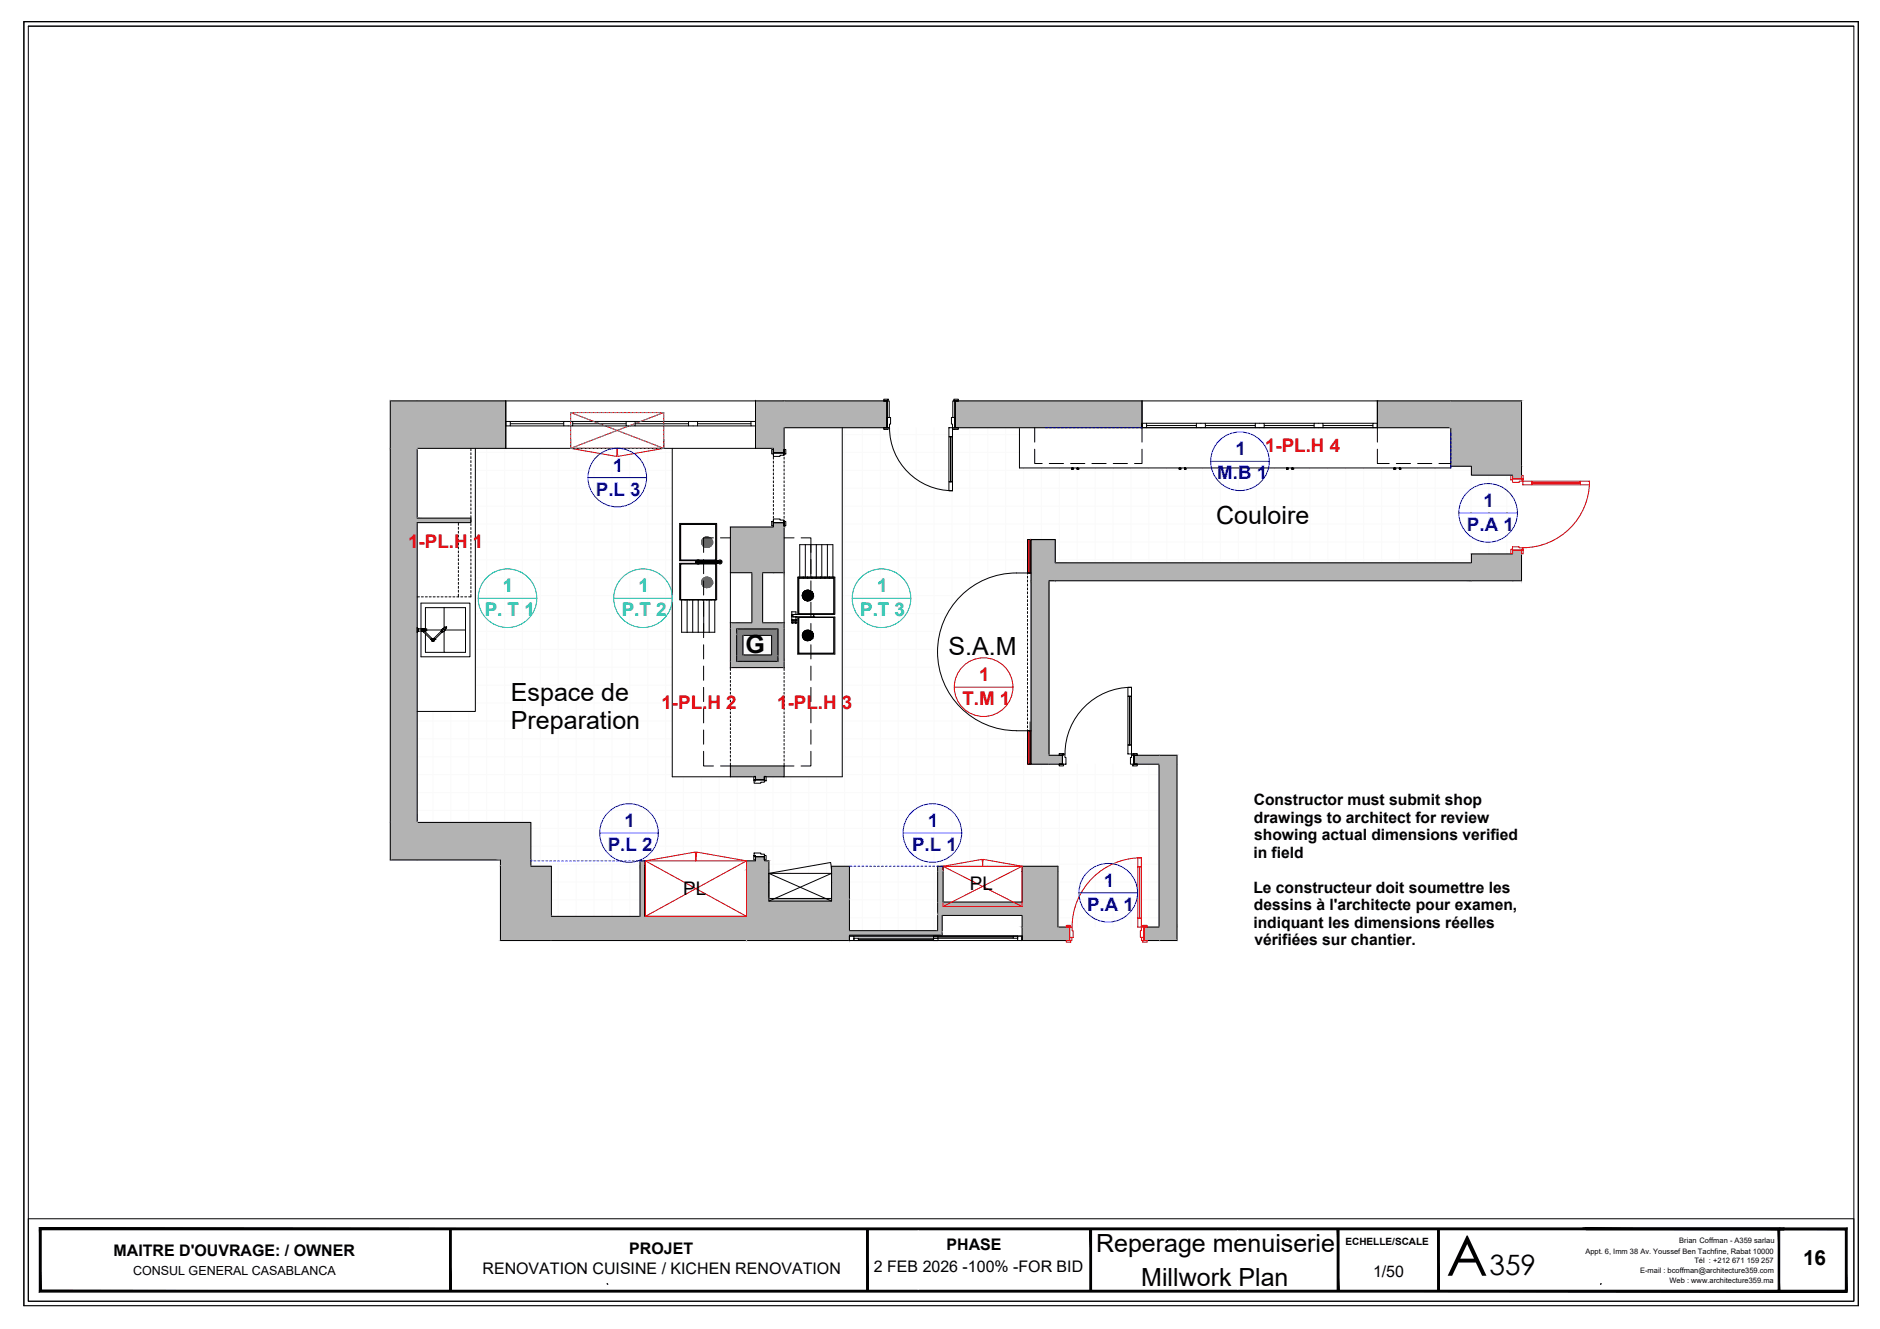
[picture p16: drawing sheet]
<svg xmlns="http://www.w3.org/2000/svg" width="420mm" height="297mm" viewBox="0 0 420 297" stroke-linecap="round" stroke-linejoin="round" font-family="sans-serif">
<defs><g id="words">
<text font-size="12.5" x="323.2" y="285.1">A</text>
<text font-size="6.3" x="332.9" y="285.1">359</text>
<g font-size="5.6">
<text x="271.8" y="117.1">Couloire</text>
<text x="166.6" y="146.1">G</text>
<text x="212" y="146.4">S.A.M</text>
<text x="114.2" y="156.6">Espace de</text>
<text x="114.2" y="162.9">Preparation</text>
<text x="245" y="279.7">Reperage menuiserie</text>
<text x="255.1" y="287.4">Millwork Plan</text>
</g>
<text font-size="4.6" x="403" y="282.8">16</text>
<g font-size="4.2" fill="#00f">
<text x="276.1" y="101.8">1</text>
<text x="136.9" y="105.4">1</text>
<text x="272" y="107.2">M.B 1</text>
<text x="133.2" y="110.8">P.L 3</text>
<text x="331.6" y="113.3">1</text>
<text x="327.9" y="118.7">P.A 1</text>
<text x="139.6" y="184.8">1</text>
<text x="207.3" y="184.8">1</text>
<text x="135.8" y="190.2">P.L 2</text>
<text x="203.9" y="190.2">P.L 1</text>
<text x="243" y="203.6">P.A 1</text>
<text x="246.7" y="198.2">1</text>
</g>
<g font-size="4.2" fill="#e40006">
<text x="282.7" y="101">1-PL.H 4</text>
<text x="91.2" y="122.6">1-PL.H 1</text>
<text x="218.8" y="152.2">1</text>
<text x="147.8" y="158.5">1-PL.H 2</text>
<text x="173.7" y="158.5">1-PL.H 3</text>
<text x="215.1" y="157.6">T.M 1</text>
</g>
<g font-size="4.2" fill="#00b88a">
<text x="108.3" y="137.8">P. T 1</text>
<text x="112.4" y="132.4">1</text>
<text x="139" y="137.8">P.T 2</text>
<text x="142.7" y="132.4">1</text>
<text x="192.3" y="137.8">P.T 3</text>
<text x="196" y="132.4">1</text>
</g>
<g font-size="4.2">
<text x="152.7" y="199.9">PL</text>
<text x="216.8" y="198.9">PL</text>
</g>
<g font-size="3.6">
<text x="25.4" y="280.7">MAITRE D'OUVRAGE: / OWNER</text>
<text x="140.6" y="280.4">PROJET</text>
<text x="211.6" y="279.4">PHASE</text>
<text x="107.8" y="284.7">RENOVATION CUISINE / KICHEN RENOVATION</text>
<text x="195.3" y="284.3">2 FEB 2026 -100% -FOR BID</text>
<text x="306.9" y="285.5">1/50</text>
</g>
<g font-size="3.5">
<text x="280.2" y="179.9">Constructor must submit shop</text>
<text x="280.2" y="183.8">drawings to architect for review</text>
<text x="280.1" y="191.7">in field</text>
<text x="280.3" y="187.8">showing actual dimensions verified</text>
<text x="280.1" y="199.5">Le constructeur doit soumettre les</text>
<text x="280.2" y="203.4">dessins à l'architecte pour examen,</text>
<text x="280.1" y="207.3">indiquant les dimensions réelles</text>
<text x="280.4" y="211.3">vérifiées sur chantier.</text>
</g>
<text font-size="2.8" x="29.7" y="285">CONSUL GENERAL CASABLANCA</text>
<text font-size="2.2" x="300.7" y="278.3">ECHELLE/SCALE</text>
<g font-size="1.7">
<text x="354.3" y="280.2">Appt. 6, Imm 38 Av. Youssef Ben Tachfine, Rabat 10000</text>
<text x="375.3" y="277.8">Brian Coffman - A359 sarlau</text>
<text x="366.5" y="284.5">E-mail : bcoffman@architecture359.com</text>
<text x="373.1" y="286.7">Web : www.architecture359.ma</text>
<text x="378.7" y="282.4">Tél : +212 671 159 257</text>
</g>
</g></defs>
<g fill="none" stroke="#fafafa" stroke-width=".22">
<path d="M188.2 97.1h39.6M188.7 95.6v98M192.7 95.6v112.4M196.7 95.6v112.4M200.7 95.6v112.4M204.7 95.6v112.4M208.7 95.6v112.4M212.7 95.6v39.9M216.7 95.6v35.9M220.7 95.6v33.7M224.7 95.6v32.6M106.2 101.1h44"/>
<path d="M106.2 105.1h44M106.2 109.1h44M106.2 113.1h44M106.2 117.1h44M108.8 100.2v83.6M112.8 100.2v83.6M116.8 100.2v83.6M120.8 100.2v93.4M124.8 100.2v104.6M128.8 100.2v104.6M132.8 100.2v104.6M136.8 100.2v104.6"/>
<path d="M140.8 100.2v104.6M144.8 100.2v92.2M148.8 100.2v92.2M188.2 101.1h39.6M188.2 105.1h140.6M188.2 109.1h149.8M188.2 113.1h149.8M188.2 117.1h149.8M228.7 104.6v23.5M232.7 104.6v16M236.7 104.6v21.2M240.7 104.8v21"/>
<path d="M244.8 104.8v21M248.8 104.8v21M252.8 104.8v21M256.8 104.8v21M260.8 104.8v21M264.8 104.8v21M268.8 104.8v21M272.8 104.8v21M276.8 104.8v21M280.8 104.8v21M284.8 104.8v21M288.8 104.8v21"/>
<path d="M292.8 104.8v21M296.8 104.8v21M300.8 104.8v21M304.8 104.8v21M308.8 104.8v21M312.8 104.8v21M316.8 104.6v21.2M320.7 104.6v21.2M324.7 104.2v21.6M328.7 104.2v21.6M332.7 106.2v17.6M336.7 106.2v17.6"/>
<path d="M106.2 121.1h44M106.2 125.1h44M106.2 129.1h44M106.2 133.1h44M106.2 137.1h44M188.2 121.1h42.2M188.2 125.1h42.2M188.2 129.1h32.9M188.2 133.1h26.6M188.2 137.1h23.5M235.8 121.1h102.2M235.8 125.1h93"/>
<path d="M96.8 159v24.8M100.8 159v24.8M104.8 159v24.8M106.2 141.1h44M106.2 145.1h44M106.2 149.1h44M106.2 153.1h44M106.2 157.1h44M188.2 141.1h21.9M188.2 145.1h21.3M188.2 149.1h21.6M188.2 153.1h22.9"/>
<path d="M188.2 157.1h25.5M212.7 155.9v37.7M216.7 159.9v33.7M93.2 161.1h57M93.2 165.1h57M93.2 169.1h57M93.2 173.1h57M93.2 177.1h165.8M152.7 173.6v18.8M156.7 173.6v18.8M160.7 173.6v18.8M164.7 173.6v18.8"/>
<path d="M168.7 173.6v18.8M172.7 173.6v21.6M176.7 173.6v21.6M180.7 173.6v21.6M184.7 173.6v21.6M188.2 161.1h30.4M188.2 165.1h42.2M188.2 169.1h42.2M188.2 173.1h70.8M220.7 162.1v31.5M224.7 163.2v30.4M228.7 163.3v30.3"/>
<path d="M232.7 170.8v22.8M236.7 170.8v36.4M240.7 170.8v36.4M244.8 170.8v36.4M248.8 170.8v36.4M252.8 170.8v36.4M256.8 170.8v36.4M93.2 181.1h165.8M118.6 185.1h140.4M118.6 189.1h140.4M118.6 193.1h24.4M123.2 197.1h19.8"/>
<path d="M171.8 193.1h87.2M189.8 197.1h19.7M236.4 197.1h22.6M123.2 201.1h19.8M189.8 201.1h19.7M189.8 205.1h19.7M236.4 201.1h22.6M236.4 205.1h22.6"/>
</g>
<g fill="none" stroke="#000" stroke-width=".22">
<path d="M227.8 95.6v9h96.4M152.1 117.2h7.9v8h-7.9zM239.5 104.8h.1M239.5 104.8l.2 .1M239.6 104.9h.1M239.6 104.6l-.1 .2M239.7 104.9h.1M239.7 104.6h.1M239.7 104.7v.1M239.7 104.8h.1M239.7 104.6v.2M239.7 104.8v.1"/>
<path d="M240.7 104.8h.1M240.7 104.7v.1M240.7 104.6v.2M240.7 104.6h.1M240.7 104.8l.1 .1M240.8 104.6h.1M240.9 104.9h.1M240.9 104.6h.1M240.9 104.8h.1M240.9 104.8l-.1 .1M240.9 104.6v.2M263.5 104.8h.1"/>
<path d="M263.5 104.6v.2M263.5 104.8l.2 .1M263.6 104.6h.1M263.6 104.9h.1M263.7 104.6h.1M263.7 104.9h.1M263.7 104.8h.1M263.7 104.7v.1M263.7 104.6v.3M264.7 104.8h.1M264.7 104.6v.2M264.7 104.6h.1"/>
<path d="M264.8 104.7v.1M264.8 104.8v.1M264.8 104.6l.1 .2M264.9 104.9h.1M264.9 104.8h.1M264.9 104.8l-.1 .1M287.5 104.8h.1M287.5 104.8l.1 .1M287.6 104.9h.1M287.6 104.6l-.1 .2M287.7 104.6h.1M287.7 104.9h.1"/>
<path d="M287.7 104.8h.1M287.7 104.7v.1M287.7 104.6v.2M287.7 104.8v.1M288.7 104.8h.1M288.7 104.7v.1M288.7 104.6v.2M288.7 104.6h.1M288.8 104.6h.1M288.9 104.9h.1M288.9 104.6v.2M288.9 104.8h-.2"/>
<path d="M288.9 104.8h.1M311.5 104.8h.1M311.5 104.8l.2 .1M311.6 104.9h.1M311.6 104.6l-.1 .2M311.7 104.6h.1M311.7 104.7v.1M311.7 104.8h.1M311.7 104.6v.2M311.7 104.8v.1M312.7 104.8h.1M312.7 104.6v.2"/>
<path d="M312.7 104.6h.1M312.8 104.7v.1M312.8 104.8v.1M312.8 104.6l.1 .2M312.9 104.9h.1M312.9 104.8h.1M312.9 104.8l-.1 .1M99.3 135.8v4.5M152.1 126h7.9v8h-7.9zM152.1 134h.1M152.1 134.1h1M152.2 134v.1"/>
<path d="M152.2 134h1M153.1 134.1h.1M153.1 134v.1M153.2 134h1M153.2 134v.1M154 134.1h.2M154 134.1h-1.7v7.2h1.3M154 134v.1M154.1 134v.1M154.2 134h.9M154.2 134.1h.8M154.2 134v.1"/>
<path d="M154.8 134.1v7.2M155 134.1h1M155 134v.1M155.1 134v.1M155.1 134h1M155.6 125.7h.1M155.6 125.6v.1M155.6 125.7v.1M155.6 125.4v.2M155.6 125.4h.1M155.6 125.5h.1M155.6 125.8h.1"/>
<path d="M155.6 125.8l.3 .2h.3M155.6 125.4v.1M155.7 125.4h.1M155.7 125.8h.1M155.7 125.5v.1M155.7 125.5h.1M155.7 125.4v.1M155.7 125.7v.1M155.7 125.3h-3.8v-8.3h8.3v8.3h-3.8M155.7 125.3l-.1 .1M155.7 125.9h-3.8v8.2h.2M155.7 125.6v.2"/>
<path d="M155.7 125.7h.1M155.7 125.9h.1M155.7 125.3h.1M155.8 125.5l.1 .3M155.8 125.2h-3.5l-.2-.1v-7.9h7.9v7.9l-.2 .1M155.8 125.7l.3 .1M155.9 125.5h.1M155.8 125.7h.1M155.8 125.5v.2M155.8 126l-3.7 .1v8M155.8 125.2l-.1 .1M155.8 125.2l.6 .1"/>
<path d="M155.8 125.5l.1 .1M155.9 125.7h.1M155.9 125.7v.1M155.9 125.5h-.1M155.9 125.6v.1M155.9 125.7h-.1M155.9 125.6h.1M155.9 125.7l.2 .1M155.9 125.8h.1M155.9 125.5v.1M155.9 125.5v.2M155.9 125.8h.5"/>
<path d="M155.9 125.4v.1M155.9 125.4h.2M156 125.4h.1M156 125.5h.1M156 125.7v.1M156 125.5h-.1M156 125.7h.1M156 125.4h-.1M156 125.5l-.1 .2M156 125.4l-.1 .1M156 125.4l-.2 .1M156 125.4h.3"/>
<path d="M156 125.7l.1 .1M156 134.1h1M156 134v.1M156 125.6h.1M156 125.8h.1M156 125.6v.1M156 125.5v.1M156 125.5v.2M156 125.4l.1 .1M156 125.4v.1M156 125.6h.2M156 134.1h-2.4v7.2"/>
<path d="M156 134.1h2.5v7.2M156 134v7.3M156.1 125.6h.1M156.1 125.6v.1M156.1 125.4l-.1 .1M156.1 125.5h.1M156.1 125.4h.1M156.1 125.4h-.1M156.1 125.8h.1M156.1 125.7h.1M156.1 125.4l-.2 .2M156.1 125.5v.1"/>
<path d="M156.1 125.7v.1M156.1 134h1M156.1 125.4v.1M156.1 134v.1M156.1 125.4l-.3 .1M156.1 125.4l.2 .1M156.2 125.5h.1M156.1 125.7l.1 .1M156.2 125.4h.1M156.1 125.4v.4M156.1 125.6l.1 .1M156.1 125.4l.1 .1"/>
<path d="M156.2 125.8h.1M156.2 125.4v.1M156.2 125.7l-.1 .1M156.2 125.6h-.1M156.2 125.6h.1M156.2 125.6v.1M156.2 125.7h.1M156.2 125.6h.2M156.2 125.7l.1 .1M156.2 125.2h3.6M156.2 125.7v.1M156.2 125.7h.2"/>
<path d="M156.2 125.4l.1 .1M156.2 126l3.8 .1v8l-.1-.1M156.3 125.7h.1M156.3 125.7h-.1M156.3 125.5h.1M156.3 125.7l-.1 .1M156.3 125.6h-.1M156.3 125.7v.1M156.3 125.4l.1 .1M156.3 125.4l-.1 .1M156.3 125.8h.1M156.3 125.6h.1"/>
<path d="M156.3 125.4h.1M156.3 125.6v.1M156.3 125.4v.1M156.3 125.4v.4M156.3 125.5v.1M156.3 125.9h3.9v8.2h-.3M156.3 125.8h-.4M156.3 125.5h-.1M156.4 125.4h.1M156.4 125.8h.1M156.4 125.3v.1M156.4 125.7h.1"/>
<path d="M156.4 125.4h-.1M156.4 125.5h.1M156.4 125.7h-.1M156.4 125.5h-.1M156.4 125.7l-.1 .1M156.4 125.4l-.2 .1M156.4 125.6h.1M156.4 125.7v.1M156.4 125.6v.1M156.4 125.8h.2M156.4 125.4v.1M156.4 125.5v.3"/>
<path d="M156.4 125.7l.1 .1M156.4 125.8l-.2 .2M156.4 125.6h.2M156.4 125.4v.4M156.5 125.4h.1M156.5 125.5h.1M156.5 125.6h.1M156.5 125.7h.1M156.5 125.6v.1M156.5 125.8h-.1M156.5 125.7l-.1 .1M156.5 125.8h.1"/>
<path d="M156.5 125.4h-.1M156.5 125.7v.1M156.5 125.4v.1M156.5 125.6l-.1 .1M156.5 125.5h-.5M156.5 125.4l-.1 .1M156.5 125.4l.1 .1M156.5 125.5v.1M156.6 125.5h.1M156.6 125.8h-.1M156.6 125.7v.1M156.6 125.5h-.1"/>
<path d="M156.6 125.4v.1M156.6 125.7l-.1 .1M156.6 125.8h.1M156.6 125.6h.1M156.6 125.7h.1M156.6 125.4h.1M156.6 125.6h.4M156.6 125.6v.1M156.6 125.5v.1M156.7 125.7h.1M156.7 125.6h.1M156.7 125.5h.1"/>
<path d="M156.7 125.6l-.1 .1M156.7 125.8h-.1M156.7 125.7l-.1 .1M156.7 125.4h-.1M156.7 125.4h.1M156.7 125.7v.1M156.7 125.8h.1M156.7 125.4l-.1 .1M156.7 125.4v.1M156.7 125.6v.1M156.7 125.4l.1 .1M156.7 125.5v.3"/>
<path d="M156.8 125.4l-.1 .1M156.8 125.8h.1M156.8 125.7l-.1 .1M156.8 125.4v.3M156.8 125.7l.1 .1M156.8 125.4h.1M156.8 125.5h.1M156.8 125.4l.1 .1M156.8 125.7h.1M156.8 125.6v.1M156.8 125.6h.1M156.8 125.5v.1"/>
<path d="M156.8 125.4v.1M156.8 125.7v.1M156.9 125.6h.1M156.9 125.4h.1M156.9 125.7v.1M156.9 125.8h.1M156.9 125.5h.1M156.9 125.6v.1M156.9 125.7h.1M156.9 125.8h-.1M156.9 125.7h.3M157 125.7h.1"/>
<path d="M157 125.7v.1M157 125.5h-.1M157 134.1h.1M157 134v.1M157 125.5h.1M157 125.7l-.1 .1M157 125.8h.1M157 125.5h.2M157 125.8h-.1M157 125.5l-.1 .1M157 125.4v.1M157 125.6v.1"/>
<path d="M157 125.6h.1M157 125.4h.1M157 125.4l.1 .1M157 125.6h.2M157 125.4v.4M157.1 125.4h.1M157.1 125.7h.1M157.1 125.6h.1M157.1 125.5h.1M157.1 125.7h-.1M157.1 134h.9M157.1 125.8h.1"/>
<path d="M157.1 134.1h2.6v7.2h-1.2M157.1 134v.1M157.1 125.7l-.1 .1M157.1 125.6v.1M157.1 125.7v.1M157.1 125.7h-.4M157.2 125.4h-.1M157.2 125.4h.1M157.2 125.4v.1M157.2 125.7h.1M157.2 125.5h.1M157.2 125.8h.1"/>
<path d="M157.2 125.4v.4M157.2 125.6h.1M157.2 125.8h-.2M157.2 125.6v.1M157.2 125.5h.2M157.2 125.6h.9M157.2 125.7h.2M157.2 125.7v.1M157.2 125.7l.1 .1M157.3 125.6h.1M157.3 125.6l-.2 .1M157.3 134.1v7.2"/>
<path d="M157.3 125.8h.1M157.3 125.7h.1M157.3 125.7v.1M157.4 125.4v.1M157.4 125.4h.1M157.4 125.5v.1M157.4 125.6h.1M157.4 125.7h.1M157.4 125.6v.1M157.4 125.5h.1M157.4 125.7h-.1M157.4 125.8h-.2"/>
<path d="M157.4 125.7v.1M157.4 125.8h.1M157.4 125.8h-.1M157.5 125.7v.1M157.5 125.8h.1M157.5 125.7h.1M157.5 125.6h.1M157.5 125.6l.1 .1M157.6 125.4h.1M157.6 125.5h.1M157.6 125.4v.1M157.6 125.5v.1"/>
<path d="M157.6 125.6v.1M157.6 125.6h.1M157.6 125.7h.1M157.6 125.7l-.1 .1M157.6 125.8h-.1M157.6 125.7v.1M157.6 125.8h.1M157.6 125.5h-.2M157.6 125.5h.2M157.6 125.7h-.3M157.7 125.7v.1M157.7 125.8h.1"/>
<path d="M157.7 125.7h.1M157.7 125.6h.1M157.7 125.5h.1M157.7 125.6v.2M157.8 125.6h.1M157.8 125.5h.1M157.8 125.7h.1M157.8 125.7l-.1 .1M157.8 125.4v.1M157.8 125.4h.1M157.8 125.6v.1M157.8 125.5v.1"/>
<path d="M157.8 125.7l.1 .1M157.9 125.4v.1M157.9 125.6v.1M157.9 125.5v.1M157.9 125.5h.1M157.9 125.7v.1M157.9 125.7h.1M157.9 131.3h.1M157.9 125.8h.1M157.9 125.7h.3M157.9 134v.1M157.9 125.6h.1"/>
<path d="M158 125.8h-.1M158 125.4h.1M158 125.6h.1M158 125.6l-.1 .1M158 125.7v.1M158 125.7h.1M158 125.4v.1M158 125.5h.1M158 125.4l-.1 .1M158 125.7l.1 .1M158 134l1.9 .1M158 125.5v.1"/>
<path d="M158 125.6v.1M158 134v.1M158.1 125.7h.1M158.1 125.5h.1M158.1 125.6h.1M158.1 125.4v.1M158.1 125.5v.2M158.1 125.8h.1M158.1 125.7v.1M158.1 125.6h.4M158.1 125.5v.1M158.1 125.6v.1"/>
<path d="M158.2 125.5h-.1M158.2 125.6h.1M158.2 125.6v.1M158.2 125.7l-.1 .1M158.2 125.5h.1M158.2 125.7h.1M158.2 125.4h.1M158.2 125.4v.1M158.3 125.6h.1M158.3 125.4h.1M158.3 125.7h.1M158.3 125.6v.1"/>
<path d="M158.3 125.5v.1M158.3 125.7v.1M158.3 125.4v.1M158.3 125.8h.1M158.3 125.5h.1M158.3 125.5v.3M158.3 125.5h.2M158.3 125.7h.2M158.4 125.8h-.1M158.4 125.4l-.1 .1M158.4 125.6h.1M158.4 125.7v.1"/>
<path d="M158.4 125.7h.1M158.4 125.6v.1M158.4 125.5h.1M158.4 125.4h.1M158.4 125.4l.1 .1M158.4 125.4v.1M158.5 125.5h.1M158.5 125.4h.1M158.5 125.7l.1 .1M158.5 125.7h.1M158.5 125.6h.1M158.5 125.6v.1"/>
<path d="M158.5 125.5v.1M158.5 125.7v.1M158.5 125.8h.1M158.6 125.8h.1M158.6 125.5h.1M158.6 125.6v.1M158.6 125.7h.1M158.6 125.5l-.1 .3M158.6 125.6h.1M158.6 125.7v.1M158.6 125.4v.1M158.6 125.4h.1"/>
<path d="M158.7 125.4l-.2 .1M158.7 125.5h.1M158.7 125.4h.1M158.7 125.5h-.2M158.7 125.4v.1M158.7 125.7l.1 .1M158.7 125.7h.1M158.7 125.6v.1M158.7 125.6h.1M158.7 125.8h.1M158.7 125.7v.1M158.7 125.5v.3"/>
<path d="M158.7 125.6h.3M158.8 125.4h.1M158.8 125.8h.1M158.8 125.8h-.1M158.8 125.5h.1M158.8 125.4l-.1 .1M158.8 125.7v.1M158.8 125.7h.1M158.8 125.5v.3M158.8 125.6v.1M158.8 125.4v.1M158.9 125.5h.1"/>
<path d="M158.9 125.7v.1M158.9 125.7h.1M158.9 125.6h.1M158.9 125.4h-.1M158.9 125.6v.2M158.9 134v.1M158.9 125.4h.1M158.9 125.8h.1M158.9 125.4v.1M158.9 125.6v.1M158.9 134.1h1M159 125.4h.1"/>
<path d="M159 125.5h.1M159 125.8h.1M159 125.4h-.1M159 125.7h.1M159 125.4v.1M159 125.5v.1M159 125.4l-.1 .1M159 125.5v.3M159 125.6v.1M159 125.7v.1M159 125.5h.4M159 125.6h.5"/>
<path d="M159 125.5h-.1M159.1 125.5h.1M159 125.7h.3M159.1 125.7l.1 .1M159.1 125.7h.1M159.1 125.6h.1M159.1 125.7v.1M159.1 125.8h.1M159.1 125.4l.3 .1M159.1 125.4v.1M159.1 125.6v.1M159.1 125.4h.1"/>
<path d="M159.1 125.5v.2M159.2 125.5h.1M159.2 125.4l-.1 .1M159.2 125.4v.1M159.2 125.5v.1M159.2 125.8h.1M159.2 125.7h.1M159.2 125.7v.1M159.2 125.4h.1M159.2 125.6h.1M159.2 125.5l-.1 .3M159.2 125.7l.2 .1"/>
<path d="M159.2 125.6v.1M159.3 125.5h.1M159.3 125.7h.1M159.3 125.7v.1M159.3 125.4v.1M159.3 125.6h.1M159.3 125.6v.1M159.3 125.5h-.1M159.3 125.4h.1M159.3 125.8h.1M159.3 125.4h.2M159.3 125.5v.1"/>
<path d="M159.3 125.6v.2M159.4 125.5h.1M159.4 125.7h.1M159.4 125.8h.1M159.4 125.4h.1M159.4 125.6h.1M159.4 125.6v.1M159.4 125.5v.1M159.4 125.7v.1M159.4 125.4v.4M159.4 125.5h-.1M159.4 125.4l.1 .1"/>
<path d="M159.4 125.5h.8M159.4 125.7h.2M159.4 125.4h-.1M159.5 125.8h.1M159.4 125.8h.7M159.5 125.4h.1M159.5 125.5h-.1M159.5 125.5h.1M159.5 125.7l-.1 .1M159.5 125.7h.1M159.5 125.4l-.2 .1M159.5 125.6v.1"/>
<path d="M159.5 125.6h.1M159.5 125.4v.1M159.5 125.6h.2M159.5 125.5v.2M159.6 125.4h.1M159.6 125.4l-.1 .1M159.6 125.8h-.1M159.6 125.6l-.1 .1M159.6 125.5v.3M159.6 125.8h.1M159.6 125.7v.1M159.6 125.5h.1"/>
<path d="M159.6 125.7h.1M159.6 125.6v.1M159.6 125.6h.1M159.6 125.4v.1M159.6 125.6v.2M159.6 125.4l.1 .1M159.7 125.8h-.1M159.7 125.7h-.1M159.7 125.6h.1M159.7 125.8h.1M159.7 125.4h.6M159.7 125.5h.1"/>
<path d="M159.7 125.6v.1M159.7 125.7h.1M159.7 125.7v.1M159.7 125.4v.1M159.7 125.7l-.1 .1M159.7 125.4h.1M159.7 125.4h-.1M159.7 125.6h.2M159.7 125.7l.1 .1M159.7 125.5v.1M159.7 125.4v.2M159.8 125.5h.1"/>
<path d="M159.8 125.6h.1M159.8 125.7h.1M159.8 125.8h.1M159.8 125.4h.1M159.8 125.7h-.1M159.8 125.7v.1M159.8 125.2h.1M159.8 125.4h-.1M159.8 125.5v.1M159.8 125.4v.1M159.8 125.6v.1M159.9 125.7h.1"/>
<path d="M159.9 125.5h.1M159.9 125.8h.1M159.9 125.4h.1M159.9 125.4v.1M159.9 125.4l-.1 .4M159.9 125.5v.1M159.9 125.6h.1M159.9 125.7h-.1M159.9 125.7v.1M159.9 125.6v.1M159.9 125.7h.3M159.9 125.7l.1 .1"/>
<path d="M159.9 125.5v.2M159.9 134v.1M159.9 125.4v.4M160 125.6h.1M160 125.7h.1M160 125.4h.1M160 125.8h.1M160 125.5h.1M160 125.4v.1M160 125.7v.1M160 125.4l-.2 .1M160 125.4l.2 .1"/>
<path d="M160 125.7l-.1 .1M160 125.4h-.1M160 125.7l.1 .1M160 125.4l-.1 .1M160 125.6v.1M160 125.4l.1 .1M160 125.4l.3 .1M160 125.5v.1M160 125.5h.2M160.1 125.5h.1M160.1 125.8h.1M160.1 125.7h.1"/>
<path d="M160.1 125.4h.1M160.1 125.6l-.1 .1M160.1 125.6h.1M160.1 125.4v.1M160.1 125.7l-.1 .1M160.1 125.4h-.1M160.1 125.5v.1M160.1 125.7v.1M160.1 125.4l.1 .1M160.1 125.6v.1M160.1 125.8h-.2M160.2 125.5h.1"/>
<path d="M160.2 125.5v.1M160.2 125.7h.1M160.2 125.8h-.1M160.2 125.4l.1 .1M160.2 125.7h-.1M160.2 125.6h.1M160.2 125.8h.1M160.2 125.7l-.1 .1M160.2 125.4v.3M160.2 125.4v.1M160.2 125.4h.1M160.2 125.5l.1 .1"/>
<path d="M160.2 125.7v.1M160.3 125.5h.1M160.3 125.4v.1M160.3 125.6l-.1 .1M160.3 125.4h.1M160.3 125.6h.1M160.3 125.6v.1M160.3 125.5v.1M160.3 125.7v.1M160.3 125.7h-.1M160.3 125.7h.1M160.3 125.5v.2"/>
<path d="M160.3 125.7l-.2 .1M160.3 125.7l-.1 .1M160.3 125.7l-.3 .1M160.3 125.5h.2M160.3 125.7h.2M160.5 125.5a.45 .45 0 0 1 .7-.3 .45 .45 0 0 1 0 .8 .45 .45 0 0 1-.7-.3M160.5 125.5v.2M160.8 125.5v.2M160.8 125.7h.1M160.8 125.5v.1M160.8 125.6h.1M160.8 125.6v.1"/>
<path d="M160.8 125.5h.1M160.8 125.7h.2M160.9 125.5h-.1M160.9 125.5h.1M160.9 125.7h.1M161 125.5h.1M161 125.7h.1M161 125.5v.2M176.9 138.6v.1M176.9 138.7h.1M177 137.3v.6M177 137.3h.1"/>
<path d="M177 137.9h.1M177 136.7v1.2M177 139.2h.1M177 136.7h.1M177 137.9v1.3M177 136.7h.9v.6M177 138.7v.1M177 138.7h.1M177 139.1h.9M177 138.5h.1M177 138.8h.1M177.1 138.5v.1"/>
<path d="M177.1 139.2h.7M177.1 138.7l-.1 .1M177.1 138.8h.7M177.1 138.7h.1M177.4 137.3h.1M177.4 137.9h4.5M177.4 137.9h.1M177.7 138.6v.1M177.8 138.6v.1M177.8 138.7h.1M177.8 139.2h.1M177.8 138.6h.1"/>
<path d="M177.8 138.5h.1M177.9 139.2h.1M177.9 137.3h.1M177.9 138.5h.1M177.9 138.7h.1M177.9 138.8v.4M177.9 138.8h.1M177.9 138.7v.1M177.9 138.5l-1 .1M177.9 138.5l.1 .2M177.9 137.9h.1M177.9 138.5v.1"/>
<path d="M177.9 137.9v.6M177.9 138.6v.2M178 138.7h-.1M178.3 137.9h8.3v8.3h-8.3zM178.5 138h7.9v8h-7.9zM178.5 129.2h7.9v8h-7.9zM178.5 129v8.1l.2 .1 7.6-.1 .1-8.1M178.5 129h-.2v8.3h8.3v-8.3h-.2M178.5 129h.1M178.5 129.2h.1M178.5 138.1h7.8l.1 7.9h-7.9zM178.6 129v.2"/>
<path d="M178.6 129v.2h.9M178.6 129h1.4M179.3 133.1h1.1M179.3 133v.4M179.3 133.4l.1 .1M179.3 133.4l.2 .3M179.4 132.7l-.1 .2M179.4 133.1h.1M179.4 133.5l1-.4zM179.4 133.1v.2M179.4 133.5h.1M179.4 132.7l-.1 .3"/>
<path d="M179.4 132.9h.1M179.4 133.3h.1M179.4 133.3v.1M179.4 132.9v.1M179.4 133.4h.1M179.4 133h.1M179.4 132.6v.1M179.4 132.6l1 .5zM179.5 133.7v.1M179.5 133h.1M179.5 133.1h.5M179.5 132.7l-.1 .2"/>
<path d="M179.5 132.7h.1M179.5 133h-.2M179.5 133.1h.9M179.5 133.6h.1M179.5 133.5h.1M179.5 133.6l.1 .2M179.5 133.4h.1M179.5 133.5v.1M179.5 132.4l-.1 .2M179.5 133.8l.1 .1M179.5 129v.2M179.6 132.5h.1"/>
<path d="M179.6 132.5l.4 .3M179.6 132.4h-.1M179.6 133.8h.1M179.6 133.9h.1M179.6 129v.2M179.6 133.9l.1 .1M179.6 133.9l.3 .2M179.7 133.7l-.1 .1M179.7 132.3h.1M179.7 132.3l-.1 .2M179.7 132.2l-.1 .2M179.7 133.9h.1"/>
<path d="M179.7 132.2l.7 .8M179.7 132.2h.1M179.7 133.9l.2 .2M179.7 133.8v.1M179.8 132.3h.1M179.8 132.2h-.1M179.8 132.3l.6 .7M179.8 132.3l.3 .4M179.9 132.2v.1M179.9 134.1h.1M179.9 132.3h.1M179.9 132.2h.1"/>
<path d="M179.9 132.3l.3 .3M179.9 134.1l.1 .1M179.9 133h.1M179.9 133h-.4l.9 .1M179.9 133.1h.1M179.9 133.2h.1M179.9 133.2l-.4 .2M180 134l.4-.8-.4 1M180 133h.1M180 133.2h.1M180 132l-.2 .2M180 133.1v.1"/>
<path d="M180 134.2h.2M180 132.9l-.5-.2 .9 .4M180 132.9v.1M180 133.2h-.1M180 129h4.9M180 121.7h2.4M180 121.7v7.3M180 132.9h.1M180 121.7h-1.3v7.3M180 133.3h.1M180 132.1h.1M180 133.3l-.5 .2"/>
<path d="M180 132.8h.1M180 133.3v.1M180 133.4h.1M180 132.1l-.1 .1M180 132.1l.3 .5M180 132h.1M180.1 134.1h.1M180.1 132.1h.1M180.1 134.2h.1M180.1 132.8h.1M180.1 132.7h.1M180.1 134.2h.2"/>
<path d="M180.1 132.7v.1M180.1 133.5l-.4 .3M180.1 132l.4 1M180.1 133.5h.1M180.1 132h-.1M180.1 132l.2 .6M180.2 134.2v.1M180.2 133.5h.1M180.2 133.5l-.3 .6M180.2 132.7h.1M180.2 132.1h.1M180.2 134.3h.2"/>
<path d="M180.3 131.9l-.3 .1M180.3 131.9l-.2 .1 .1 .1M180.3 132.6h.1M180.3 134.2h.1M180.3 132.6l-.1 .1M180.3 133.7l-.2 .4M180.3 133.6h.1M180.3 131.9h.3M180.3 131.9h.1M180.4 133.6h.1M180.4 133.7v.5M180.4 133.7v.6"/>
<path d="M180.4 132.6l-.2-.5 .3 .9M180.4 132.6h.1M180.4 133.1h.1M180.4 134.3h.1M180.4 133.1l-.9 .4M180.4 133.2l-.7 .5 .3-.3M180.4 133.2h.1M180.4 133v.1M180.4 133h.1M180.4 133.2l-.7 .6M180.4 133.2l-.8 .7M180.4 129.2h1"/>
<path d="M180.4 129h-.9v.2h.9M180.4 129h1M180.4 129v.2M180.4 133.2h.2M180.5 132h.1M180.5 133h.1M180.5 134.2h.1M180.5 133.2l-.4 .9M180.5 133.2h.1M180.5 132.6h.1M180.5 133.2v1M180.5 132.5v-.5v1"/>
<path d="M180.5 133.2l-.1 1.1M180.5 132.6h-.1M180.5 129v.2M180.6 133.6h.1M180.5 133.2l.4 1M180.6 134.3h-.1M180.6 133h.1M180.6 133.2h.1M180.6 129v.2M180.6 133.2l.7 .8M180.6 133.1h.1M180.6 133.1v.1"/>
<path d="M180.6 133v.1M180.6 133.1l.9 .6M180.6 131.9l-.4 .2M180.6 131.9h.1M180.6 133.1h.5M180.6 131.9l-.1 1.1M180.6 131.9v.7M180.6 133.6v.1M180.6 133.1l1.1 .1M180.6 133.7l.2 .4M180.6 133.7l.3 .5M180.6 132.6h.1"/>
<path d="M180.7 132.6l-.2 .4M180.7 131.9l.2 .1M180.7 132h.1M180.7 133.6h.1M180.7 134.2h.1M180.7 133.6l.2 .5M180.7 134.2h-.1M180.7 132l.2 .1M180.8 134.1h.1M180.8 134.1v.1M180.8 134.2h.1M180.8 133.6h.1"/>
<path d="M180.8 134.3h.1M180.8 134.3h-.2M180.8 132.7h.1M180.8 132.6v.1M180.8 133.6l.5 .4M180.8 132.7l-.2 .3M180.8 133.6l.3 .3M180.9 132.7h.1M180.9 132h.1M180.9 134.2l-.1 .1M180.9 133.5h.1M180.9 134.1h.1"/>
<path d="M180.9 133.4v.1M180.9 132.1l-.3-.1v.6M180.9 133.4h.1M180.9 133.5l.3 .4M180.9 132.1h.1M181 134.1h.1M181 132l-.3 .6 .2-.5M181 132.8h.1M181 132l.1 .1M181 132.9h.1M181 132.8v.1M181 133.4h.1"/>
<path d="M181 133.4l.4 .3M181 133.4l.5 .3M181 133.3h.1M181 133.2v.1M181 133.2h.1M181 133h.1M181 133l.1 .1M181 133.3l.5 .2M181 132l-.5 1M181.1 133.2h.1M181.1 133.1h.5M181.1 133l.5-.3-1 .4"/>
<path d="M181.1 133h-.1M181.1 133.2l.4 .1M181.1 133.1l.6 .1M181.1 134.1h.1M181.1 134.1h-.1M181.1 133.9h.1M181.1 133.9v.1M181.1 134h.1M181.1 132.1l-.1-.1-.2 .6 .3-.4 .2 .1M181.1 134.1l-.2 .1M181.1 134v.1M181.1 132.1l.1 .1"/>
<path d="M181.2 121.7v7.3M181.2 133.9h.1M181.2 132.2l.2 .1M181.3 133.9h.1M181.3 132.3h.1M181.3 132.4h.1M181.3 132.3v.1M181.3 134l-.2 .1M181.3 132.5l.2 .2M181.3 132.5l-.3 .3M181.4 132.4h.1M181.4 132.3l-.5 .4 .4-.3"/>
<path d="M181.4 129.2h1M181.4 132.3h.1M181.4 132.3l.1 .1M181.4 129h1M181.4 133.9l-.1 .1M181.4 129v.2M181.4 132.3l-.8 .7M181.4 132.3l-.4 .5M181.4 133.7h.1M181.4 132.5h.1M181.4 133.7l-.1 .2M181.4 133.7v.1"/>
<path d="M181.4 133.8l-.1 .1M181.5 133.5h.1M181.5 132.4l.1 .2M181.5 129v.2M181.5 132.7h.1M181.5 132.7l-.5 .2M181.5 133.7l-.1 .2M181.5 132.6h.1M181.5 132.8h.1M181.5 133.3h.1M181.5 133.7h.1M181.6 133.6l-.1 .1"/>
<path d="M181.6 132.8l-.5 .2M181.6 133.5h-.1M181.6 133.3v.1M181.6 132.6v.1M181.6 133.1h.1M181.6 132.8v.3M181.6 133.3h.1M181.6 132.7l.1 .1M181.6 132.9h.1M181.6 133.3v.2M181.6 132.7l-1 .4M181.7 133.2h.1"/>
<path d="M181.7 133.2v.1M181.7 132.8v.2M181.7 133v.1M181.7 133.3l-.1 .3M181.7 133.2h-.7M181.7 133.3l-.1 .2M181.7 133.1v.1M181.9 137.9h.1M181.9 137.3h.1M181.9 137.3v.6M181.9 137.3h-4.6l-.2 .4 .3 .2M182.4 129.2h.9"/>
<path d="M182.4 129h.9M182.4 129v.2M182.4 121.7h2.5M182.4 121.7v7.5M182.5 129v.2M183.3 129.2h1M183.3 129h.2M183.3 129v.2M183.4 129v.2M183.5 129h1.8M183.5 129v.2M183.7 121.7v7.3"/>
<path d="M184.3 129.2h1M184.3 129v.2M184.4 129v.2M184.9 129h1.3M184.9 121.7v7.3M184.9 121.7h1.2v7.3M185.3 129.2h.9M185.3 129l.1 .2M185.3 129v.2M186.2 129.2h.2M186.2 129h.2M186.2 129v.2"/>
<path d="M186.3 129v.2M230.2 128.1h.2M230.4 120.6h-.4v7.5M93.2 140.3l.1 1.1zM93.3 140.5l.2 .1M93.5 140.6v.5h-.2M93.5 140.6h.1M94.1 140.6v-5.8h10.9v12h-10.9v-5.5M94.1 141l.1 .1M94.1 140.6h-.6M94.1 140.6h.1M94.1 141l-.6 .1"/>
<path d="M94.1 140.6v.4M94.2 140.9l.2 .2M94.2 140.5v.4M94.2 141.1h.1M94.2 141.1h.3M94.2 140.5h.1M94.2 140.7h.1M94.2 140.9h.1M94.2 140.9v.2M94.4 141.1l.2 .1M94.4 141.1h.1M94.5 140.6h.1"/>
<path d="M94.5 140.6l-.3 .1M94.6 140.6v.1M94.6 140.6h.1M94.6 140.7h.1M94.6 141.2l1.7 1.7M94.7 140.7v.1M94.7 140.6h-.6M94.7 140.8h.1M94.7 140.8l-.3 .3M94.7 140.5h.1M94.7 140.6h.1M94.7 140.8v.1"/>
<path d="M94.7 140.5v.3M94.7 141.1h.1M94.7 141.1l-.1 .1M94.7 140.9h.1M94.7 140.9l.2 .1M94.7 140.6v.3M94.8 140.6h.1M94.8 140.6h.4M94.8 140.6v.3M94.8 141h.1M94.9 141l-.2 .1M94.9 141l1.6 1.7"/>
<path d="M95.1 140.6v-4.8h8.9v10h-4.7v-4.8M95.1 141.7v4.1h4.2M95.1 141v.3M95.2 140.6h.1M95.2 140.7l.1 .1M95.2 140.9v.1h-.3M95.2 140.9h.1M95.2 140.6v.3M95.2 140.7h.1M95.3 140.8l-.1 .1M95.3 140.8h3.4M96.3 142.9h.1"/>
<path d="M96.3 142.9l.2 .2M96.4 142.8h.1M96.4 142.8l-.1 .1M96.5 143.2l.2 .1M96.5 142.7l-.1 .1M96.5 143.1v.1M96.5 142.7h.1M96.5 143.1h.1M96.5 143.3l.2 .1M96.5 142.7l.3 .2M96.5 143.2v.1M96.6 142.9l-.1 .2"/>
<path d="M96.6 142.9h.1M96.7 143.3h.1M96.7 142.9h.1M96.7 142.9h-.1M96.8 142.9h.1M96.9 143.2h.1M96.9 142.7h.1M96.9 142.7l-.2 .2M96.9 143.2v.1M97 142.7l.1 .2M97 142.7h.1M97 143.1v.1"/>
<path d="M97 143.1h.1M97 143.2l-.3 .2M97 142.8h.1M97.1 142.9h.1M97.2 142.9h.1M97.2 142.9l-.2 .2M98.6 141.1h.1M98.6 141.1l.2 .2M98.6 141.1l-1.6 1.6M98.6 141.2h.1M98.7 140.8v.1M98.7 140.8l.4 .4"/>
<path d="M98.7 140.9l-.2 .2M98.7 140.8h.1M98.7 140.9l.2 .2M98.8 141.3l-1.6 1.6M98.8 141.3h.1M98.9 141.1h.1M98.9 141.1l.1 .1M99 141.2l-.2 .1M99 141.2h.1M99 140.5l-.3 .3M99 140.5l.4 .4M99 140.5h.1"/>
<path d="M99.1 141.2h.1M99.1 140.4l-.1 .1M99.1 140.4v.1M99.1 140.4l.2 .2M99.1 140.5l.2 .1M99.3 140.7h.1M99.3 140.6l.1 .1M99.3 140.6h.1M99.3 140.8h.1M99.4 140.7v.1M99.4 140.9h.1M99.4 140.9l-.4 .3"/>
<path d="M99.4 140.1l-.3 .3M99.4 140.1v.1M99.4 140.2h.1M99.4 140.7v.2M99.5 140.2l.3-.1-.2 .3M99.5 140.2h.1M99.5 140.3h.1M99.5 140.2v.1M99.6 140.3h.1M99.6 140.3v.1M99.6 140.4l.1 .1-.3 .3M104 140.8h-4.6"/>
<path d="M153.6 141.3h2.4M156 141.3h2.5M164.6 140.6h9.2v7.2h-9.2zM179.3 142.2l.3 .6M179.4 142.1h.1M179.4 142.2h.1M179.4 142v.2M179.4 141.8h.1M179.4 142h.1M179.4 142.3h.1M179.4 141.8v.1M179.4 142.2v.1"/>
<path d="M179.4 141.9h.1M179.4 141.5l1 .5zM179.5 141.6h.1M179.5 141.9h.1M179.5 142h.4M179.5 141.6l-.1 .2M179.5 141.9h-.2l1.1 .1M179.5 142h.9M179.5 142.5h.1M179.5 142.3l.9-.2-1 .3zM179.5 142.4h.1M179.5 142.5l.1 .2"/>
<path d="M179.5 142.3h.1M179.5 142.4v.1M179.6 141.4h.1M179.6 141.5h.1M179.6 141.4v.1M179.6 142.7h.1M179.6 142.8l.4 .3M179.6 141.5l.4 .2M179.7 141.3l-.1 .1M179.7 141.3h.1M179.7 141.2h.1M179.7 142.8h.1"/>
<path d="M179.7 141.1l.7 .9zM179.7 142.9l.2 .1M179.7 142.8v.1M179.8 141.3h.1M179.8 141.3l.6 .7M179.8 141.3l.3 .3M179.9 141.1v.1M179.9 143h.1M179.9 141.1h.1M179.9 141.2h.1M179.9 141.2l.3 .3M179.9 141.9h-.4l.9 .1"/>
<path d="M179.9 142h.1M179.9 142.1h.1M179.9 141.9h.1M179.9 142l.1 .1M179.9 142.1l-.4 .2M180 141.8l-.5-.2 .9 .4M180 141.8h.1M180 142.9l.4-.8-.4 1M180 142.1h.1M180 143.1l.4 .1M180 142.3l-.5 .1M180 141.8v.1"/>
<path d="M180 141.9h.1M180 142.2v.1M180 142.4h.1M180 142.3h.1M180 141.7h.1M180 141h.1M180 141l-.1 .1M180 142.3v.1M180.1 143h.1M180.1 141h.1M180.1 143.1h.1M180.1 141.7h.1"/>
<path d="M180.1 141.6v.1M180.1 143.1h.2M180.1 140.9l-.6 .4-.2 .9M180.1 142.4l-.4 .4M180.1 142.4h.1M180.1 140.9l.4 1M180.1 141l.2 .5M180.1 140.9l.2 .6M180.1 142.4l.1 .1M180.2 141.5h.1M180.2 141.5v.1M180.2 142.5h.1"/>
<path d="M180.2 142.5l-.3 .5M180.2 141.6h.1M180.2 141l-.1-.1 .5-.1 .4 .2-.3 .5 .2-.5M180.2 141h.1M180.3 141.5v.1M180.3 141.5h.1M180.3 143.1h.1M180.3 142.5l-.2 .5M180.3 142.5h.1M180.4 142.5h.1M180.4 142.6v.5M180.4 142.5v.1"/>
<path d="M180.4 142.6v.6M180.4 142h.1M180.4 142.1h.1M180.4 142v.1M180.4 142.1l-.9 .3M180.4 142.1l-.7 .6 .3-.3M180.4 142.1l-.7 .7M180.4 142.1l-.8 .7M180.4 141.5l-.2-.5 .3 .9M180.4 141.5h.1M180.5 140.9h.1M180.5 143.1h.1"/>
<path d="M180.5 141.9h.1M180.5 141.9l-.1 .1M180.5 141.5h.1M180.5 142.1l-.4 .9M180.5 140.9l-.3 .1M180.5 142.1h.1M180.5 141.4v.1M180.5 141.4v-.4v.9M180.5 142.1v1M180.5 143.1l.1 .1M180.5 142.1l-.1 1.1M180.5 142.6v.5"/>
<path d="M180.5 142.6h.1M180.5 143.2h.1M180.5 142.1l.4 1.1M180.5 141.9v.1M180.5 142h.1M180.5 142.1v.5M180.6 142.5l-.1 .1M180.6 142.1h.1M180.6 142h.1M180.6 142.5h.1M180.6 142.1l.7 .8M180.6 142.1l.9 .5"/>
<path d="M180.6 140.8l-.1 .1M180.6 142v.1M180.6 140.8v.7M180.6 142.5v.1M180.6 142h.5M180.6 140.8l-.1 1.1M180.6 141.5h.1M180.6 142l1.1 .1M180.6 142.6l.2 .5M180.6 142.6l.3 .6M180.7 141.5l-.2 .4M180.7 140.9h.1"/>
<path d="M180.7 143.1h.1M180.7 142.5h.1M180.7 142.5l.3 .6M180.7 143.1l-.1 .1M180.7 140.9l.2 .1M180.8 143.1h.1M180.8 142.5h.1M180.8 141.6h.1M180.8 141.5l.1 .1M180.8 142.5l.5 .4M180.8 142.5l.3 .4M180.9 141.6h.1"/>
<path d="M180.9 141.6l-.3 .4M180.9 141l-.2-.1-.1 .6M180.9 141h.1M180.9 142.4h.1M180.9 142.3v.1M180.9 142.3h.1M180.9 142.4l.3 .4M180.9 143.1h.1M181 143.1h.1M181 141.8h.1M181 141.7h.1M181 141.7v.1"/>
<path d="M181 142.3h.1M181 142.3l.4 .3M181 142.3l.5 .3M181 142.2h.1M181 142.1h.1M181 142h.1M181 141.9h.1M181 141.9v.1M181 142.2l.5 .3M181 141l-.5 1M181.1 142l.5 .1M181.1 141.9l.5-.2-1 .3"/>
<path d="M181.1 142.1h.1M181.1 142.1l.4 .1M181.1 142l.6 .1M181.1 142.1l-.1 .1M181.1 143h.1M181.1 143l-.1 .1M181.1 142.9h.1M181.1 142.9v.1M181.2 142.8h.1M181.3 142.8h.1M181.3 141.2h.1M181.3 141.3h.1"/>
<path d="M181.3 141.2l-.2-.1-.3 .4 .2-.5 .4 .3M181.3 142.9l-.9 .3M181.3 141.2v.1M181.3 141.4h.1M181.3 141.4l-.3 .3M181.4 141.4h.1M181.4 141.3l.3 .5-.2 .8M181.4 141.3l-.5 .3 .4-.3M181.4 141.3l-.8 .7M181.4 141.3l-.4 .4M181.4 142.6h.1M181.4 142.7h.1"/>
<path d="M181.4 142.6v.1M181.4 141.4l.1 .2M181.4 142.7l-.2 .1M181.5 142.5h.1M181.5 141.6v.1M181.5 141.6h.1M181.5 141.7l-.5 .1M181.5 142.4v.1M181.5 141.8h.1M181.5 142.2h.1M181.5 142.4h.1M181.5 142.6l-.2 .3"/>
<path d="M181.6 141.8l-.5 .1M181.6 141.8h.1M181.6 142.1h.1M181.6 142h.1M181.6 141.8v.2M181.6 142.2h.1M181.6 142v.1M181.6 142.2v.1M181.6 142.2l-.1 .2M181.6 141.7l-1 .3M181.7 142.1h-.7M230 163.3v7.5h.4"/>
<path d="M230.2 163.3h.2M230.2 161.3v1.9"/>
<circle cx="160.9" cy="125.6" r=".28"/>
</g>
<path d="M324.2 104.2v.4" fill="none" stroke="#000" stroke-width=".22"/>
<path d="M164.6 140.6l9.2 7.2v-7.2zM164.6 140.6l9.2 7.2h-9.2z" fill="#fafafa" stroke="#fafafa" stroke-width=".22"/>
<g fill="#fff" stroke="#fff" stroke-width=".22">
<path d="M170.4 128l4.8 11.2v-11.2zM170.4 128l4.8 11.2h-4.8z"/>
<path d="M163.2 128l4.8 11.2v-11.2zM163.2 128l4.8 11.2h-4.8z"/>
</g>
<g fill="none" stroke="#000" stroke-width=".22">
<path d="M127.5 98.2v2M148.3 98.2v2M197.5 89.6h.7v6h-.7M198.2 89.6h-29.4v10.6h4v1M198.2 95.6h-23v5.6M213.4 89.6h41.8v6h-41.8M214.2 89.6h-.8v6h.8M172.8 116.8v1h-9.6v10.2h4.8v11.2h-4.8v10h12v-10h-4.8v-11.2h4.8v-11.2M172.8 117.5v-.7h2.4v.7M172.8 100.5v.7h2.4v-.7M338 106.3v.7h2v-17.4h-32.2v6h16.4v8.6h4.6v2h9.2v.8M338 123v.8h-9.2v2h-93"/>
<path d="M338 123.7v-.7h2v6.8h-104.2M164.6 140.6h9.2v7.2h-9.2zM166 142h6.4v4.4h-6.4zM168.8 173.6h-5.6v-2.4h12v2.4h-4.4v.7M168.8 173.5v.8h2v-.8M234.4 168.8h3v2h-.7M234.4 170.8h3M253.4 170.8h5.6v36.4h-3.4M254.2 170.8h-.8v-2h9.6v41.4h-7.4M170.8 192.2v-.7h-2v.9h-2v12.4h-22.8v-11.4h.2v-1h-1.2v12.4h-19.8v-11.2h-4.6v-9.8h-25.4v-67h12v-1h-12v-15.6h19.8v-10.6h-25.8v102.6h24.6v18h78v-1.2h20.8v-4.4h17.8v5.6h10.6M170.8 191.5v.9h1v8.4h14v-7.2h4v14.4h19.7v-14.4h1.3v8h17.6v-8h8v13.6h2.6M228.4 209.2v1"/>
<path d="M238.3 207.2h.7v3h-.7M256.4 207.2h-.8v3h.8"/>
</g>
<!-- layer: Portes ARCHICAD_Stylo_No__20 -->
<g fill="none" stroke="#e40006" stroke-width=".22">
<path d="M127.5 92.2h20.8v8h-20.8zM127.5 92.2l20.8 8-10.2 1.8-.2-1.8-.1 1.8-10.3-1.8M148.3 92.2l-20.8 8M337.7 106.3h.3v1h-.3zM338 107h2.3v.6h-.8v.2h-1.5zM338 106.3v.7v-.7M340 106.3h.4v1h-.4zM340 107h-2h2M340 106.3v.7v-.7M340.3 107.6h2v.8h-2zM342.3 107.6h10.9v.4h-10.9zM342.3 108h10.9v.4h-10.9z"/>
<path d="M342.3 108h10.9M353.2 107.6h2v.8h-2zM355.2 107.5a14.9 14.9 0 0 1-14.9 14.9M337.7 122.8h.3v.9h-.3zM338 122.2h1.5v.2h.8v.6h-2.3zM338 123.7v-.7v.7M340 122.8h.4v.9h-.4zM340 123h-2h2M340 123.7v-.7v.7M144.2 192.4h22.6v12.4h-22.6zM144.2 192.4l11.2-2 .2 2 .1-2 11.1 2-22.6 12.4M144.2 192.4l22.6 12.4"/>
<path d="M210.8 193.6h17.6v9h-17.6zM228.4 193.6l-8.7-1.5-.1 1.5-.1-1.5-8.7 1.5 17.6 9M228.4 193.6l-17.6 9M254.3 193.7h.4v11.5h-.4zM254.3 191.7h.8v2h-.8zM254.7 193.7h.4v11.5h-.4zM254.7 193.7v11.5M255.1 191.7a15.5 15.5 0 0 0-15.5 15.5M238.3 210.2h1v.4h-1zM238.3 206.8h1v.4h-1zM238.3 207.2h.7h-.7M239 209.5h.5v.7h-.5z"/>
<path d="M239 207.2h.6v.8h.2v1.5h-.8zM239 207.2v3h-.7h.7zM254.3 205.2h.8v2h-.8zM255.1 207.2h.5v2.3h-.8v-1.5h.3zM255.1 209.5h.5v.7h-.5zM255.4 210.2h1v.4h-1zM255.4 206.8h1v.4h-1zM255.6 207.2v3h.8h-.8zM256.4 207.2h-.8h.8"/>
</g>
<g fill="#b3b3b3" stroke="#b3b3b3" stroke-width=".22">
<path d="M87.2 183.8h6l-6 8.4z"/>
<path d="M111.8 192.2h6.8v1.4z"/>
<path d="M111.8 193.6h11.4z"/>
<path d="M111.8 210.2l11.4-5.4v5.4z"/>
<path d="M166.8 192.4h5l-5 2z"/>
<path d="M166.8 200.8h5l-5 9.4z"/>
<path d="M185.8 200.8h4v9.4z"/>
<path d="M259 207.2l4 3h-4z"/>
<path d="M259 168.8h4l-4 2z"/>
<path d="M228.4 193.6h8l-8 1.2z"/>
<path d="M210.8 201.6v3h-1.3z"/>
<path d="M209.5 201.6h1.3l-1.3 3z"/>
<path d="M209.5 208l1.1 1h-1.1z"/>
<path d="M209.5 208h1.1v1z"/>
<path d="M338 123.8l2 6h-2z"/>
<path d="M338 123.8h2v6z"/>
<path d="M87.2 89.6h6v10.6z"/>
<path d="M87.2 89.6l6 10.6h-6z"/>
<path d="M324.2 95.6l15.8-6v6z"/>
<path d="M324.2 89.6h15.8l-15.8 6z"/>
<path d="M143 192.4l1 1h-1z"/>
<path d="M143 192.4h1v1z"/>
<path d="M209.5 193.6h1.3v1.2z"/>
<path d="M209.5 193.6l1.3 1.2h-1.3z"/>
<path d="M172.8 117.8l2.4 10.2h-2.4z"/>
<path d="M172.8 117.8h2.4v10.2z"/>
<path d="M163.2 139.2l1.4 1.4h-1.4z"/>
<path d="M175.2 139.2v1.4h-1.4z"/>
<path d="M163.2 147.8h1.4l-1.4 1.4z"/>
<path d="M173.8 147.8h1.4v1.4z"/>
<path d="M87.2 100.2l6 83.6v-83.6zM87.2 100.2l6 83.6h-6z"/>
<path d="M93.2 183.8h25.4v8.4zM93.2 183.8v8.4h25.4zM93.2 183.8v8.4h-6z"/>
<path d="M111.8 193.6h6.8zM111.8 192.2l6.8 1.4h-6.8z"/>
<path d="M111.8 193.6l11.4 11.2v-11.2zM111.8 193.6l11.4 11.2h-11.4zM111.8 204.8v5.4l11.4-5.4z"/>
<path d="M111.8 204.8h11.4zM111.8 204.8h11.4z"/>
<path d="M123.2 204.8l43.6 5.4v-5.4zM123.2 204.8l43.6 5.4h-43.6z"/>
<path d="M166.8 194.4l5-2v2zM166.8 194.4l5 6.4v-6.4zM166.8 194.4l5 6.4h-5z"/>
<path d="M185.8 200.8v9.4h4zM171.8 200.8h14v9.4zM171.8 200.8v9.4h14zM171.8 200.8v9.4h-5z"/>
<path d="M185.8 193.6l4 7.2v-7.2zM185.8 193.6l4 7.2h-4z"/>
<path d="M259 170.8v36.4h4zM259 207.2h4v3z"/>
<path d="M259 170.8h4v-2zM259 170.8h4v36.4z"/>
<path d="M228.4 207.2l10.6 3v-3zM228.4 207.2l10.6 3h-10.6z"/>
<path d="M255.6 207.2l3.4 3v-3zM255.6 207.2l3.4 3h-3.4z"/>
<path d="M228.4 194.8l8-1.2v1.2zM228.4 194.8l8 12.4v-12.4zM228.4 194.8l8 12.4h-8z"/>
<path d="M210.8 201.6l17.6 3v-3zM210.8 201.6l17.6 3h-17.6z"/>
<path d="M189.8 208l19.7 1v-1zM189.8 208l19.7 1h-19.7z"/>
<path d="M230.4 129.8l4 41v-41zM230.4 129.8l4 41h-4z"/>
<path d="M234.4 168.8l3 2v-2zM234.4 168.8l3 2h-3z"/>
<path d="M253.4 168.8l5.6 2v-2zM253.4 168.8l5.6 2h-5.6z"/>
<path d="M230.4 120.6l5.4 9.2v-9.2zM230.4 120.6l5.4 9.2h-5.4z"/>
<path d="M235.8 125.8l93 4v-4zM235.8 125.8l93 4h-93z"/>
<path d="M328.8 123.8l9.2 6v-6zM328.8 123.8l9.2 6h-9.2z"/>
<path d="M175.2 89.6l23 6v-6zM175.2 89.6l23 6h-23z"/>
<path d="M213.4 89.6l41.8 6v-6zM213.4 89.6l41.8 6h-41.8z"/>
<path d="M307.8 89.6l16.4 6v-6zM307.8 89.6l16.4 6h-16.4z"/>
<path d="M93.2 89.6l19.8 10.6v-10.6zM93.2 89.6l19.8 10.6h-19.8z"/>
<path d="M168.8 89.6l6.4 10.6v-10.6zM168.8 89.6l6.4 10.6h-6.4z"/>
<path d="M324.2 95.6l15.8 8.6v-8.6zM324.2 95.6l15.8 8.6h-15.8z"/>
<path d="M338 123l2 .8v-.8zM338 123l2 .8h-2z"/>
<path d="M338 106.2l2 .8v-.8zM338 106.2l2 .8h-2z"/>
<path d="M328.8 104.2l11.2 2v-2zM328.8 104.2l11.2 2h-11.2z"/>
<path d="M209.5 204.6l1.1 3.4v-3.4zM209.5 204.6l1.1 3.4h-1.1z"/>
<path d="M143 193.4l1 11.4v-11.4zM143 193.4l1 11.4h-1z"/>
<path d="M209.5 194.8l1.3 6.8v-6.8zM209.5 194.8l1.3 6.8h-1.3z"/>
<path d="M163.2 171.2l12 2.4v-2.4zM163.2 171.2l12 2.4h-12z"/>
<path d="M168.8 173.6l2 .7v-.7zM168.8 173.6l2 .7h-2z"/>
<path d="M168.8 191.5l2 .9v-.9zM168.8 191.5l2 .9h-2z"/>
<path d="M168 128l2.4 11.2v-11.2zM168 128l2.4 11.2h-2.4z"/>
<path d="M163.2 117.8l9.6 10.2v-10.2zM163.2 117.8l9.6 10.2h-9.6z"/>
<path d="M163.2 139.2h1.4v1.4zM164.6 139.2v1.4h9.2z"/>
<path d="M164.6 139.2h9.2v1.4zM173.8 139.2v1.4l1.4-1.4z"/>
<path d="M173.8 147.8v1.4h1.4zM164.6 147.8h9.2v1.4zM164.6 147.8v1.4h9.2zM164.6 147.8v1.4h-1.4z"/>
<path d="M173.8 140.6l1.4 7.2v-7.2zM173.8 140.6l1.4 7.2h-1.4z"/>
<path d="M163.2 140.6l1.4 7.2v-7.2zM163.2 140.6l1.4 7.2h-1.4z"/>
<path d="M172.8 100.2l2.4 1v-1zM172.8 100.2l2.4 1h-2.4z"/>
<path d="M172.8 116.8l2.4 1v-1zM172.8 116.8l2.4 1h-2.4z"/>
<path d="M93.2 115.8l12 1v-1zM93.2 115.8l12 1h-12z"/>
</g>
<path d="M235.8 125.8v-5.2h-5.4v50.2h4M235.8 129.8h-1.4v39" fill="none" stroke="#000" stroke-width=".25"/>
<!-- layer: Portes ARCHICAD_Stylo_No__1 -->
<g fill="none" stroke="#000" stroke-width=".22">
<path d="M197.5 89.2h1v.4h-1zM197.5 95.6h1v.4h-1zM197.5 89.6h.7v6v-6zM197.5 95.6h.7h-.7M198.2 89.6h.5v3.7h-.5zM198.2 93.3h.8v1.5h-.2v.8h-.6zM198.8 95.6a14.1 14.1 0 0 0 14.1 14.1M212.1 97.6h.4v10.1h-.4zM212.1 95.6h.8v2h-.8zM212.5 97.6h.4v10.1h-.4zM212.5 97.6v10.1M212.6 93.3h.8v2.3h-.5v-.8h-.3z"/>
<path d="M212.9 89.6h.5v3.7h-.5zM213.2 89.2h1v.4h-1zM213.2 95.6h1v.4h-1zM213.4 89.6h.8h-.8v6zM214.2 95.6h-.8h.8M172.5 100.5h.3v1h-.3zM172.5 116.6h.3v.9h-.3zM172.8 101.2h2.3v.6h-.8v.2h-1.5zM172.8 116h1.5v.2h.8v.6h-2.3zM172.8 101.2h2.4v-.7v.7zM172.8 100.5v.7v-.7M172.8 116.8h2.4v.7v-.7z"/>
<path d="M172.8 117.5v-.7v.7M175.1 101.2l.1 .5zM175.1 116.3l.1 .5zM175.2 100.5h.4v1h-.4zM175.2 116.6h.4v.9h-.4zM212.1 107.7h.8v2h-.8zM252.1 155.6h.4v10.9h-.4zM252.1 153.6h.8v2h-.8zM252.5 155.6h.4v10.9h-.4zM252.5 155.6v10.9M252.9 153.6a14.9 14.9 0 0 0-14.9 14.9M168.5 173.5h.3v1h-.3z"/>
<path d="M168.5 174.3h2.3v.5h-.8v.3h-1.5zM168.8 174.3h2h-2M168.8 173.5v.8v-.8M170.8 173.5h.4v1h-.4zM170.8 173.5v.8v-.8M236.7 168.4h1v.4h-1zM236.7 170.8h1v.4h-1zM236.7 170.8h.7h-.7M236.7 168.8h.7h-.7M237.4 168.5h.6v.8h.2v1.5h-.8zM237.4 168.8v2v-2M252.1 166.5h.8v2h-.8z"/>
<path d="M252.9 168.5h.5v2.3h-.8v-1.5h.3zM253.2 168.4h1v.4h-1zM253.2 170.8h1v.4h-1zM253.4 168.8v2v-2M254.2 170.8h-.8h.8M254.2 168.8h-.8h.8M168.5 191.2h.3v1h-.3zM168.5 190.7h1.5v.2h.8v.6h-2.3zM168.8 191.5h2h-2M168.8 192.2v-.7v.7M170.8 191.2h.4v1h-.4zM170.8 192.2v-.7v.7"/>
<path d="M171.8 195.2h14v6.2h-14zM171.8 201.4l14-6.2-.2-2.4-13.8 2.4 14 6.2"/>
</g>
<g fill="none" stroke="#000" stroke-width=".22">
<path d="M113 94.2h1v1h-1v5h55.8v-5h-1v-1h1M113 94.2v1v-1M113 94.2v-4.6h55.8v4.6M114 94.7h12M114 94.2h12M114 95.2h12M126 94.2h2v1h-2zM128 94.7h11.9M128 94.2h11.9M128 95.2h11.9M139.9 94.2h2v1h-2zM141.9 94.7h12"/>
<path d="M141.9 94.2h12M141.9 95.2h12M153.9 94.2h2v1h-2zM155.9 94.7h11.9M155.9 94.2h11.9M155.9 95.2h11.9M168.8 94.2v1v-1M255.2 89.6h52.6v6v-1h-1v1h1h-52.6h1v-1h-1v1zM256.2 95.1h11.2M256.2 94.6h11.2M267.4 94.6h2v1h-2zM269.4 95.1h11.1"/>
<path d="M269.4 94.6h11.1M280.5 94.6h2v1h-2zM282.5 95.1h11.2M282.5 94.6h11.2M293.7 94.6h2v1h-2zM295.7 95.1h11.1M295.7 94.6h11.1M189.8 210.2h1v-1h-1h38.6h-1v1h1M189.8 210.2v-1v1M189.8 210.2h38.6M190.8 209.7h1v.5h-1zM191.8 209.7h16.8"/>
<path d="M191.8 210h16.8M208.6 209.7h1v.5h-1zM208.6 209.2h1v.5h-1zM209.6 209.7h16.8M209.6 209.5h16.8M226.4 209.2h1v.5h-1zM228.4 210.2v-1v1"/>
</g>
<g fill="#e40006" stroke="#e40006" stroke-width=".22">
<path d="M229.6 163.3l.6 7.5v-7.5zM229.6 163.3l.6 7.5h-.6z"/>
<path d="M229.6 120.6l.6 7.5v-7.5zM229.6 120.6l.6 7.5h-.6z"/>
</g>
<path d="M229.6 120.6h.6v7.5h-.6zM229.6 163.3h.6v7.5h-.6z" fill="none" stroke="#000" stroke-width=".22"/>
<path d="M144 192.4l.2 1v-1zM144 192.4l.2 1h-.2z" fill="#8d3801" stroke="#8d3801" stroke-width=".22"/>
<g fill="#808080" stroke="#808080" stroke-width=".22">
<path d="M164.6 140.6l1.4 1.4h-1.4z"/>
<path d="M173.8 140.6v1.4h-1.4z"/>
<path d="M164.6 146.4h1.4l-1.4 1.4z"/>
<path d="M172.4 146.4h1.4v1.4z"/>
<path d="M164.6 140.6h1.4v1.4zM166 140.6v1.4h6.4z"/>
<path d="M166 140.6h6.4v1.4zM172.4 140.6v1.4l1.4-1.4z"/>
<path d="M172.4 146.4v1.4h1.4zM166 146.4h6.4v1.4zM166 146.4v1.4h6.4zM166 146.4v1.4h-1.4z"/>
<path d="M172.4 142l1.4 4.4v-4.4zM172.4 142l1.4 4.4h-1.4z"/>
<path d="M164.6 142l1.4 4.4v-4.4zM164.6 142l1.4 4.4h-1.4z"/>
</g>
<path d="M188.2 95.6v78h-13M106.2 100.2v58.8h-13M150.2 100.2v73.4h13M163.2 128v11.2M175.2 128v11.2M227.1 128.1h3.3M227.2 128.1a17.6 17.6 0 0 0-17.7 17.6 17.6 17.6 0 0 0 17.7 17.6M227.1 163.3h3.3" fill="none" stroke="#000" stroke-width=".22"/>
<g fill="none" stroke="#808080" stroke-width=".22">
<path d="M127.5 99.9v.3h.5M127.5 92.2h.5M127.5 92.2v.3M127.5 92.9v.4M127.5 93.8v.4M127.5 94.7v.4M127.5 95.5v.5M127.5 96.4v.5M127.5 97.3v.4M127.5 98.2v.4M127.5 99.1v.4M127.5 92.2l.4 .1"/>
<path d="M128.3 92.5l.4 .2M128.5 92.2h.4M128.7 99.8l-.4 .1M129.1 92.8l.4 .2M129.3 92.2h.5M129.5 99.4l-.4 .2M129.9 93.1l.4 .2M130.2 92.2h.5M130.3 99.1l-.4 .2M130.7 93.4l.5 .2M131.1 92.2h.5M131.2 98.8l-.5 .2"/>
<path d="M131.6 93.8l.4 .1M132 98.5l-.4 .1M132 92.2h.4M132.4 94.1l.4 .1M132.8 98.2l-.4 .1M132.9 92.2h.4M133.2 94.4l.4 .1M133.6 97.9l-.4 .1M133.8 92.2h.4M134 94.7l.5 .2M134.5 97.5l-.5 .2M134.6 92.2h.5"/>
<path d="M134.9 95l.4 .2M135.3 97.2l-.4 .2M135.5 92.2h.5M135.7 95.3l.4 .2M136.1 96.9l-.4 .2M136.4 92.2h.4M136.5 95.6l.4 .2M136.9 96.6l-.4 .2M137.3 92.2h.4M137.3 96l.4 .1M137.7 96.3l-.4 .1M138.1 96.3l.5 .1"/>
<path d="M138.2 92.2h.4M138.6 96l-.5 .1M139 96.6l.4 .2M139 92.2h.5M139.4 95.6l-.4 .2M139.8 96.9l.4 .2M139.9 92.2h.5M140.2 95.3l-.4 .2M140.6 97.2l.4 .2M140.8 92.2h.4M141 95l-.4 .2M141.4 97.5l.4 .2"/>
<path d="M141.7 92.2h.4M141.8 94.7l-.4 .2M142.2 97.9l.5 .1M142.6 92.2h.4M142.7 94.4l-.5 .1M143.1 98.2l.4 .1M143.4 92.2h.5M143.5 94.1l-.4 .1M143.9 98.5l.4 .1M144.3 93.8l-.4 .1M144.3 92.2h.5M144.7 98.8l.4 .2"/>
<path d="M145.1 93.4l-.4 .2M145.2 92.2h.4M145.5 99.1l.4 .2M145.9 93.1l-.4 .2M146.1 92.2h.4M146.3 99.4l.5 .2M146.8 92.8l-.5 .2M147 92.2h.4M147.2 99.8l.4 .1M147.6 92.5l-.4 .2M147.8 92.2h.5v.3M148.3 99.9v.3h-.5"/>
<path d="M148.3 92.9v.4M148.3 93.8v.4M148.3 94.7v.4M148.3 95.5v.5M148.3 96.4v.5M148.3 97.3v.4M148.3 98.2v.4M148.3 99.1v.4M148.3 92.2l-.3 .1M127.9 100.1l-.4 .1M128.5 100.2h.4M129.3 100.2h.5"/>
<path d="M130.2 100.2h.5M131.1 100.2h.5M132 100.2h.4M132.9 100.2h.4M133.8 100.2h.4M134.6 100.2h.5M135.5 100.2h.5M136.4 100.2h.4M137.3 100.2h.4M138.2 100.2h.4M139 100.2h.5M139.9 100.2h.5"/>
<path d="M140.8 100.2h.4M141.7 100.2h.4M142.6 100.2h.4M143.4 100.2h.5M144.3 100.2h.5M145.2 100.2h.4M146.1 100.2h.4M147 100.2h.4M148 100.1l.3 .1"/>
</g>
<g fill="none" stroke="#000" stroke-width=".22">
<path d="M102.4 116.8v.6M102.4 117.8v.5M102.4 118.7v.5M102.4 119.6v.4M105.2 100.2v.5M105.2 101.2v.4M105.2 102.1v.4M105.2 102.9v.5M105.2 103.8v.5M105.2 104.7v.4M105.2 105.6v.4M105.2 106.5v.4"/>
<path d="M105.2 107.3v.5M105.2 108.2v.5M105.2 109.1v.4M105.2 110v.4M105.2 110.9v.4M105.2 111.7v.5M105.2 112.6v.5M105.2 113.5v.4M105.2 114.4v.4M105.2 115.3v.4M105.2 116.1v.5M105.2 117v.5"/>
<path d="M105.2 117.9v.4M105.2 118.8v.4M105.2 119.7v.4M172.8 101.2v.5M172.8 102.2v.4M172.8 103.1v.4M172.8 103.9v.5M172.8 104.8v.5M172.8 105.7v.4M172.8 106.6v.4M172.8 107.5v.4M172.8 108.3v.5"/>
<path d="M172.8 109.2v.5M172.8 110.1v.4M172.8 111v.4M172.8 111.9v.4M172.8 112.7v.5M172.8 113.6v.5M172.8 114.5v.4M172.8 115.4v.4M172.8 116.3v.5M175.2 101.2v.5M175.2 102.2v.4M175.2 103.1v.4"/>
<path d="M175.2 103.9v.5M175.2 104.8v.5M175.2 105.7v.4M175.2 106.6v.4M175.2 107.5v.4M175.2 108.3v.5M175.2 109.2v.5M175.2 110.1v.4M175.2 111v.4M175.2 111.9v.4M175.2 112.7v.5M175.2 113.6v.5"/>
<path d="M175.2 114.5v.4M175.2 115.4v.4M175.2 116.3v.5M93.2 133.4h.5M94.2 133.4h.4M95.1 133.4h.4M95.9 133.4h.5M96.8 133.4h.5M97.7 133.4h.4M98.6 133.4h.4M99.5 133.4h.4M100.3 133.4h.5"/>
<path d="M101.2 133.4h.5M102.1 133.4h.4M102.4 120.5v.4M102.4 121.4v.4M102.4 122.2v.5M102.4 123.1v.5M102.4 124v.4M102.4 124.9v.4M102.4 125.8v.4M102.4 126.6v.5M102.4 127.5v.5M102.4 128.4v.4"/>
<path d="M102.4 129.3v.4M102.4 130.2v.4M102.4 131v.5M102.4 131.9v.5M102.4 132.8v.6M103 133.4h.4M103.9 133.4h.4M105.2 120.6v.4M105.2 121.4v.5M105.2 122.3v.5M105.2 123.2v.4M105.2 124.1v.4"/>
<path d="M105.2 125v.4M105.2 125.8v.5M105.2 126.7v.4M105.2 127.6v.4M105.2 128.5v.4M105.2 129.3v.5M105.2 130.2v.5M105.2 131.1v.4M105.2 132v.4M105.2 132.9v.5h-.5M229.6 128.1v.2M229.6 128.8v.4"/>
<path d="M229.6 129.6v.5M229.6 130.5v.5M229.6 131.4v.4M229.6 132.3v.4M229.6 133.2v.4M229.6 134v.5M229.6 134.9v.5M229.6 135.8v.4M229.6 136.7v.4M229.6 137.6v.4M229.6 138.4v.5M229.6 139.3v.5"/>
<path d="M163.2 149.2v.7M163.2 150.3v.5M163.2 151.2v.4M163.2 152.1v.4M163.2 152.9v.5M163.2 153.8v.5M163.2 154.7v.4M163.2 155.6v.4M163.2 156.5v.4M163.2 157.3v.5M163.2 158.2v.5M163.2 159.1v.4"/>
<path d="M163.2 160v.4M175.2 149.2v.7M175.2 150.3v.5M175.2 151.2v.4M175.2 152.1v.4M175.2 152.9v.5M175.2 153.8v.5M175.2 154.7v.4M175.2 155.6v.4M175.2 156.5v.4M175.2 157.3v.5M175.2 158.2v.5"/>
<path d="M175.2 159.1v.4M175.2 160v.4M229.6 140.2v.4M229.6 141.1v.4M229.6 142v.4M229.6 142.8v.5M229.6 143.7v.5M229.6 144.6v.4M229.6 145.5v.4M229.6 146.4v.4M229.6 147.2v.5M229.6 148.1v.5"/>
<path d="M229.6 149v.4M229.6 149.9v.4M229.6 150.8v.4M229.6 151.6v.5M229.6 152.5v.5M229.6 153.4v.4M229.6 154.3v.4M229.6 155.2v.4M229.6 156v.5M229.6 156.9v.5M229.6 157.8v.4M229.6 158.7v.4"/>
<path d="M229.6 159.6v.4M163.2 160.9v.4M163.2 161.7v.5M163.2 162.6v.5M163.2 163.5v.4M163.2 164.4v.4M163.2 165.3v.4M163.2 166.1v.5M163.2 167v.5M163.2 167.9v.4M163.2 168.8v.4M163.2 169.7v.4"/>
<path d="M163.2 170.5v.7M175.2 160.9v.4M175.2 161.7v.5M175.2 162.6v.5M175.2 163.5v.4M175.2 164.4v.4M175.2 165.3v.4M175.2 166.1v.5M175.2 167v.5M175.2 167.9v.4M175.2 168.8v.4M175.2 169.7v.4"/>
<path d="M175.2 170.5v.7M229.6 160.5v.4M229.6 161.3v.5M229.6 162.2v.5M229.6 163.1v.2"/>
</g>
<g fill="none" stroke="#00f" stroke-width=".22">
<path d="M131.4 106.8h13.1M270.6 103.1h13.1M326 114.6h13.1M134 186.2h13.1M201.8 186.2h13.1M241.1 199.5h13.1"/>
<circle cx="138" cy="106.7" r="6.6"/>
<circle cx="277.1" cy="103.1" r="6.6"/>
<circle cx="332.6" cy="114.6" r="6.6"/>
<circle cx="140.6" cy="186.2" r="6.6"/>
<circle cx="208.4" cy="186.2" r="6.6"/>
<circle cx="247.7" cy="199.5" r="6.6"/>
</g>
<!-- layer: 0_Stylo_No__6 -->
<g fill="none" stroke="#00f" stroke-width=".22">
<path d="M233.7 95.6h.4M234.6 95.6h.4M235.4 95.6h.5M236.3 95.6h.5M237.2 95.6h.4M238.1 95.6h.4M239 95.6h.4M239.8 95.6h.5M240.7 95.6h.5M241.6 95.6h.4M242.5 95.6h.4M243.4 95.6h.4"/>
<path d="M244.2 95.6h.5M245.1 95.6h.5M246 95.6h.4M246.9 95.6h.4M247.8 95.6h.4M248.6 95.6h.5M249.5 95.6h.5M250.4 95.6h.4M251.3 95.6h.4M252.2 95.6h.4M253 95.6h.5M253.9 95.6h.5"/>
<path d="M254.8 95.6h.4M324.2 96.7v.7M324.2 97.8v.4M324.2 98.7v.4M324.2 99.6v.4M324.2 100.4v.5M324.2 101.3v.5M324.2 102.2v.4M324.2 103.1v.4M324.2 104v.6M118.6 192.4h.3M119.3 192.4h.5"/>
<path d="M120.2 192.4h.4M121.1 192.4h.4M122 192.4h.4M122.9 192.4h.4M123.7 192.4h.5M124.6 192.4h.5M125.5 192.4h.4M126.4 192.4h.4M127.3 192.4h.4M128.1 192.4h.5M129 192.4h.5M129.9 192.4h.4"/>
<path d="M130.8 192.4h.4M131.7 192.4h.4M132.5 192.4h.5M133.4 192.4h.5M134.3 192.4h.4M135.2 192.4h.4M136.1 192.4h.4M136.9 192.4h.5M137.8 192.4h.5M138.7 192.4h.4M139.6 192.4h.4M140.5 192.4h.4"/>
<path d="M141.3 192.4h.5M142.2 192.4h.5M143.1 192.4h.4M144 192.4h.2M189.8 193.6h.6M190.8 193.6h.5M191.7 193.6h.5M192.6 193.6h.4M193.5 193.6h.4M194.4 193.6h.4M195.2 193.6h.5M196.1 193.6h.5"/>
<path d="M197 193.6h.4M197.9 193.6h.4M198.8 193.6h.4M199.6 193.6h.5M200.5 193.6h.5M201.4 193.6h.4M202.3 193.6h.4M203.2 193.6h.4M204 193.6h.5M204.9 193.6h.5M205.8 193.6h.4M206.7 193.6h.4"/>
<path d="M207.6 193.6h.4M208.4 193.6h.5M209.3 193.6h.5M210.2 193.6h.6"/>
</g>
<g fill="none" stroke="#00b8b8" stroke-width=".22">
<path d="M106.9 133.7h13.1M137.1 133.7h13.1M190.5 133.7h13"/>
<circle cx="113.4" cy="133.7" r="6.6"/>
<circle cx="143.7" cy="133.7" r="6.6"/>
<circle cx="197" cy="133.7" r="6.6"/>
</g>
<g fill="none" stroke="#e40006" stroke-width=".22">
<path d="M213.3 153.6h13.1"/>
<circle cx="219.8" cy="153.6" r="6.6"/>
</g>
<g fill="none" stroke="#6a6a6a" stroke-width=".22">
<path d="M158.1 120h-.5M158.1 120l.4 .1M158.1 120l-.1 1.1M158.1 120v.6M156.8 121.1l.6 .1M156.8 121.1l1.1 .1M156.8 130.1l.6 .1M156.8 130.1l1.1 .1M156.9 121.2h.1M156.9 121.2v.2M156.9 121.4h.1M156.9 121h.1"/>
<path d="M156.9 130.4h.1M156.9 129.9h.1M156.9 129.9v.1M156.9 130h.1M156.9 130.1h.1M156.9 130.1v.3M156.9 121.2h.5M156.9 130.1l.5 .1M156.9 120.8v.2M156.9 129.8v.1M156.9 120.6l-.1 .8 .3 .6M156.9 121.5h.1"/>
<path d="M156.9 120.8h.1M156.9 120.6l1 .5M156.9 129.6l-.1 .8 .3 .5M156.9 129.6l1 .5M156.9 121l.5 .1M156.9 120.6l.6 .3M156.9 130l.5 .1M156.9 129.6l.6 .3M157 120.8h.1M157 121.6h.1M157 121.6v.2M157 129.7h.1"/>
<path d="M157 130.6h.1M157 129.7l-.1 .1M157 130.6v.2M157 120.7v.1M157 120.7h.1M157 130.5h.1M157 120.7l-.1 .1M157 130.5v.1M157 120.8l.4 .2M157 129.7l.4 .2M157 121.8h.1M157 120.6h.1"/>
<path d="M157.1 130.8h.1M157 130.8h.1M157 129.6h.1M157 129.5h.1M157 129.5l.1 .1M157.1 122l.3 .2 .3-.5-.3 .4-.2-.1M157.1 130.9l.3 .3 .3-.6-.3 .5-.2-.1M157.1 120.6l.4 .3M157.1 129.6l.4 .2M157.1 121.8h.1M157.1 120.4l-.1 .2M157.1 129.4l-.1 .1"/>
<path d="M157.2 120.4l-.2 .2M157.2 120.4h.1M157.2 121.9h.1M157.2 129.4h.1M157.2 130.9h.1M157.2 130.9v.1M157.2 122h.1M157.2 131h.1M157.2 121.9l.4-.3-.5 .4M157.2 120.3l.7 .8M157.2 130.9l.4-.3-.5 .3M157.2 129.3l.7 .8"/>
<path d="M157.2 120.3l-.3 .3M157.2 120.3l.5 .4M157.2 129.3l-.3 .3M157.2 129.3l.5 .4M157.2 129.4l.4 .4M157.2 120.4l.4 .4M157.3 120.3h.1M157.3 129.3h.1M157.3 129.2v.1M157.4 120.3l.3 .4M157.4 120.2h.1M157.4 129.2l-.1 .1"/>
<path d="M157.4 129.3l.2 .4M157.4 121.1h.1M157.4 121.3l-.5 .1M157.4 121.2v.1M157.4 130.1h.1M157.4 130.3l-.5 .1M157.4 130.2h.1M157.4 121.2h.5M157.4 121h.1M157.4 129.9l.1 .1M157.4 130.3h.1M157.5 121.2h.1"/>
<path d="M157.5 121.4h.1M157.5 130.2h.1M157.5 130.4h.1M157.5 121h.1M157.5 121.1h.1M157.5 129.9v.1M157.5 130.2v.1M157.5 121.4l-.5 .2M157.5 130.4l-.5 .1M157.5 130h.1M157.5 130l-.7 .1M157.5 121l-.7 .1"/>
<path d="M157.5 120.9h.1M157.5 130.4v.1M157.5 121.5h.1M157.5 120.1h.1M157.5 121.5l-.4 .3M157.5 129.8v.1M157.5 120.1l-.1 .1M157.5 130.5l-.4 .3M157.5 129.1l-.1 .1M157.5 129.1h.1M157.5 129.9h.1M157.5 121.4v.1"/>
<path d="M157.5 121.5l-.4 .5M157.5 130.5l-.4 .4M157.5 122.2l.3-.5-.4 .5 .5 .2 .4-.1-.1-.1M157.5 131.2l.3-.5-.4 .5 .9 .1-.1-.1-.3 .2M157.5 131.2h.1M157.5 129.1l.3 .6M157.6 120.8h.1M157.6 122.2l.1 .1M157.6 120.2l.2 .5M157.6 120.1v.1M157.6 129.8l-.1 .1M157.6 131.2l.1 .1"/>
<path d="M157.6 129.8h.1M157.6 122.2h.1M157.6 120.9h.1M157.6 120.2h.1M157.6 131.2h.1M157.6 129.2h.1M157.6 129.1v.1M157.6 121.6h.1M157.6 120l.3 1.1M157.6 130.6h.1M157.6 129l.3 1.1M157.6 120l-.4 .3"/>
<path d="M157.6 120l.3 .6M157.6 129l-.4 .3M157.6 129l.3 .6M157.6 129.7h.2M157.7 121.7h.1M157.7 130.6h.1M157.7 120.7h.1M157.7 120.1h.1M157.7 120.1l.2 .5M157.7 129.1h.1M157.7 129.1l.2 .5M157.7 129.1h.3"/>
<path d="M157.8 120.7h.1M157.8 120.1h.1M157.8 129.7h.1M157.8 120.1h.2M157.8 120.7h-.1M157.8 129v.1M157.8 122.3h.1M157.8 131.3h.1M157.8 121.7h.1M157.8 121.7l.1 .7M157.8 130.7h.1M157.9 130.7h.1"/>
<path d="M157.9 120.6v.1M157.9 129.6h.1M157.9 121.2l-1.1 .3 .6-.2M157.9 120.7h.1M157.9 121.7l-.1 .5h-.2M157.9 121.2l-1.1 .3M157.9 121.2h.1M157.9 121.1v.1M157.9 130.2l-1.1 .3 .6-.2M157.9 130.7l-.1 .6-.2-.1M157.9 130.2l-1.1 .3M157.9 130.2h.1"/>
<path d="M157.9 130.1h.1M157.9 130.1v.1M157.9 130.7v.7M157.9 130.2h-.5M157.9 121.1h.1M157.9 121.2v.1M157.9 121.2l-.3 .4M157.9 121.2l-.8 .8M157.9 130.2l-.3 .4M157.9 130.2l-.8 .7M157.9 120.1h-.2M157.9 120.1h.1"/>
<path d="M157.9 121.3l-.1 .4M158 121.3h.1M157.9 129h.1M157.9 130.2l-.1 .5M158 130.2h.1M157.9 121.3l-.5 .9M157.9 130.2l-.5 1M158 121.1h.1M158 120.6h.1M158 130.1h.1M158 129.6h.1M158 130.3h.1"/>
<path d="M158 120.6v.5M158 129.6v.5M158 130.2v.1M158 121.3l-.1 .9 .1-.4M158 121.3l-.1 1.1M158 130.3l-.1 .9 .1-.5M158 130.3l-.1 1.1M158 120.1h.1M158 121.8h.1M158 130.7h.1M158 129v.1M158 122.3h.1"/>
<path d="M158 121.3l.2 .9-.1-.5M158 121.7h.1M158 131.3h.1M158 130.2l.2 1-.1-.5M158 129.1h.1M158 120.1v1M158 120.1v.5M158 121.3l.3 1M158 129.1v1M158 129.1v.5M158 130.2l.3 1.1M158 121.2l.7 .9z"/>
<path d="M158 121.2h.1M158 130.2l.7 .9zM158 121.2v.1M158 121.7v.1M158.1 121.1h.1M158.1 121.2h.1M158.1 130.1h.1M158.1 130.2h.1M158.1 130.2h-.1M158.1 121.2l.6 .7M158.1 121.1v.1M158.1 130.2l.6 .7"/>
<path d="M158.1 121.2l.8 .4-.4-.2M158.1 121.2l.9 .5zM158.1 121.7h.1M158.1 121.2l.9 .1h-.5M158.1 121.1l1-.3-1 .4M158.1 130.2l.8 .4-.4-.2M158.1 130.2l.9 .5zM158.1 130.7h.1M158.1 130.2l.9 .1h-.5M158.1 130.1l1-.3zM158.1 130.1v.1M158.1 121.2l1.1 .1h-.2"/>
<path d="M158.1 121.2h.9M158.1 129h-.5M158.1 129l.4 .1M158.1 130.2l1.1 .1h-.2M158.1 129l-.1 1.1M158.1 130.2h.9M158.1 129v.6M158.1 120.6h.1M158.1 129.6h.1M158.1 129.6v.1M158.1 120.6v.1M158.1 129.7h.1"/>
<path d="M158.1 120.7h.1M158.1 120.1v.5M158.1 129.1v.5M158.1 120.1h.1M158.1 129.1h.1M158.2 120.1h-.1M158.2 120.7h.1M158.2 129.1h-.1M158.2 129.7h.1M158.2 120.1h.1M158.2 129.1h.1M158.2 129.6h.1"/>
<path d="M158.2 121.7h.1M158.2 120.1h.2M158.2 130.7h.1M158.2 129v.1M158.2 129l.2 .1M158.2 121.7l.2 .5M158.2 121.7l.1 .6M158.2 130.7l.1 .5M158.2 130.7l.1 .6M158.2 122.2h.1M158.2 122.2l-.3 .2M158.2 131.2h.1"/>
<path d="M158.2 121.6v.1M158.2 121.6h.1M158.2 130.6h.1M158.3 121.6h.1M158.3 130.6h.1M158.3 120.7h.1M158.3 120.8h.1M158.3 129.7h.1M158.3 129.7v.1M158.3 130.6l-.1 .1M158.3 121.7l.3 .3M158.3 130.6l.3 .4"/>
<path d="M158.3 129.8h.1M158.3 131.2h.1M158.4 120.1h.1M158.4 122.2h.1M158.4 130.5h.1M158.4 129.1h.1M158.4 131.2h.1M158.4 121.5h.1M158.4 121.5v.1M158.4 121.6h.1M158.4 120.1v.1M158.4 130.5l.3 .4"/>
<path d="M158.4 129.1v.1M158.4 121.6l.3 .3M158.4 120.2h.1M158.4 120.2l-.2 .5M158.4 129.2h.1M158.4 129.2l-.2 .5M158.4 120.2l-.4 .9M158.4 129.2l-.4 .9M158.4 120.9h.1M158.5 120.8l.3-.2-.7 .5M158.5 121.5l.4 .3M158.5 120.9h-.1"/>
<path d="M158.5 122.2h.1M158.5 129.8l.3-.3-.7 .6M158.5 129.8h.1M158.5 129.9h.1M158.5 130.5h.1M158.5 130.5l.4 .3M158.5 129.8l-.1 .1M158.5 120.8v.1M158.5 120.9v.1M158.5 122.2h-.1M158.5 121.3v.1M158.5 121h.1"/>
<path d="M158.5 130.3v.1M158.5 130.4h.1M158.5 121.3h.1M158.5 130.3h.1M158.5 121.1l.1 .1M158.5 121.1h.1M158.5 130.1h.1M158.5 120.1l-.5 1 .5-.8M158.5 129.1l-.5 1 .5-.8M158.5 120.1l.4 .3M158.5 129.1l.4 .3M158.5 130.1v.1"/>
<path d="M158.5 121.2h.1M158.5 120.2l-.2 .5M158.5 129.2l-.2 .5M158.5 120.2h.1M158.5 130.2h.1M158.6 120.2h.1M158.6 129.2h.1M158.6 121.2h.4M158.6 129.2h-.1M158.6 130.2h.4M158.6 131.1h.1M158.6 122.1l-.1 .1"/>
<path d="M158.6 131.1l-.1 .1M158.6 122v.1M158.6 122h.1M158.6 122.1h.1M158.6 131v.1M158.6 131h.1M158.6 120.2l.1 .2M158.6 120.2v.1M158.6 129.2l.1 .1M158.7 121.9h.1M158.7 121.9v.1M158.7 130.9h.1"/>
<path d="M158.7 122h.1M158.7 120.4h.1M158.7 120.4l-.4 .4M158.7 129.3h.1M158.7 129.3l.1 .1M158.7 120.5l-.6 .6M158.7 129.4l-.6 .7M158.8 122h.1M158.8 120.4h.1M158.8 130.9h.1M158.8 129.4h.1M158.8 129.4l-.5 .4"/>
<path d="M158.8 120.4h-.1M158.8 120.5h.1M158.8 129.5h.1M158.8 120.5v.1M158.9 120.5h.1M158.9 129.5h.1M158.9 129.5h-.1M158.9 120.4a1.19 1.19 0 0 1-.6 1.9M158.9 120.5l.1 .3M158.9 129.4a1.21 1.21 0 0 1-.6 1.9M158.9 120.4l-.8 .7M158.9 129.4l-.8 .7"/>
<path d="M158.9 121.8h.1M158.9 121.8l-.1 .2M158.9 130.8h.1M158.9 130.8l-.1 .1M158.9 129.5l.1 .2M158.9 121.6h.1M158.9 130.6h.1M159 121.6h.1M159 120.8l-.5 .2M159 120.8l-.9 .3M159 129.8l-.5 .1M159 129.8l-.9 .3"/>
<path d="M159 120.8h.1M159 130.6h.1M159 129.8h.1M159 120.7h.1M159 120.7v.1M159 120.9h.1M159 129.7h.1M159 129.7v.1M159 129.9h.1M159 120.9l-.5 .2M159 129.9l-.5 .2M159 121.3h.1"/>
<path d="M159 130.3h.1M159 121.2h.1M159 121.3l.1 .1M159 130.2h.1M159 130.3l.1 .1M159.1 120.9h.1M159.1 121.2h.1M159.1 120.9v.1M159.1 130.3h.1M159.1 129.9h.1M159.1 130.2h.1M159.1 121.3v.1"/>
<path d="M159.1 121.4h.1M159.1 121h.1M159.1 130.4h.1M159.1 121v.2M159.1 121.4l-.1 .2M159.1 129.9v.2M159.1 130.4l-.1 .2M159.1 121.1h.1M159.1 130.1h.1M159.1 130.1v.1"/>
</g>
<!-- layer: 0_Stylo_No__1 -->
<g fill="none" stroke="#000" stroke-width=".22">
<path d="M231.2 95.6v3.2M255.2 95.6v3.2M307.8 95.6v3.2M231.2 100.4v3.2h1.7M234.5 103.6h3.2M239.3 103.6h3.1M244 103.6h3.2M248.8 103.6h3.2M255.2 100.4v3.2h-1.6M307.8 100.4v3.2h2.7M312.1 103.6h3.1M316.8 103.6h3.2"/>
<path d="M321.6 103.6h2.6M157.2 125.1v3.1M157.2 129.8v3.2M157.2 134.6v3.2M157.2 139.3v3.2M159.4 120.2h-2.2v3.3M161 120.2h2.2M175.3 120.2h2.2M179 120.2h2.2v3.3M181.2 125.1v3.1M181.2 129.8v3.2M181.2 134.6v3.2"/>
<path d="M181.2 139.3v3.2M157.2 144.1v3.2M157.2 148.9v3.1M157.2 153.6v3.2M157.2 158.4v3.2M181.2 144.1v3.2M181.2 148.9v3.1M181.2 153.6v3.2M181.2 158.4v3.2M157.2 167.9v3.3h2.2M157.2 163.2v3.1M161 171.2h2.2"/>
<path d="M175.2 171.2h2.2M181.2 167.9v3.3h-2.2M181.2 163.2v3.1"/>
</g>
<path d="M5.3 4.8h410v287h-410zM5.3 4.8h410" fill="none" stroke="#000" stroke-width=".25"/>
<!-- layer: P1CONTINU_Stylo_No__1 -->
<path d="M6.3 5.8h408v285h-408zM6.3 5.8h408M6.3 272.5v18.3h408v-18.3M6.3 272.4h408M135.7 286.9l.1 .1M357.8 286.9l-.1 .1" fill="none" stroke="#000" stroke-width=".22"/>
<!-- layer: Calque ArchiCAD_Stylo_No__1 -->
<g fill="#000" stroke="#000" stroke-width=".22">
<path d="M354.4 274.6h.1zM354.4 274.6h.1z"/>
<path d="M354.4 274.6h.1zM354.4 274.6h.1z"/>
<path d="M354.4 274.6h.1zM354.4 274.6h.1z"/>
<path d="M354.4 274.6h.1zM354.4 274.6h.1z"/>
<path d="M354.5 274.5l44.2 .3v-.3zM354.5 274.5l44.2 .3h-44.2z"/>
</g>
<g fill="none" stroke="#000" stroke-width=".22">
<path d="M8.8 274.5h404v14.2h-404zM9.2 274.8h91.3v13.6h-91.3zM193.7 274.8v13.6M194 274.8v13.6M205 274.8h-104.2v13.6h104.2M205.4 274.8h71M243.6 274.8v13.6M243.9 274.8v13.6M276.8 274.8h22.1v13.6h-22.1M299.2 274.8h22.1v13.6h-22.1zM321.6 274.8h90.8v13.6h-90.8zM354.4 274.6l.1-.1v.1"/>
<path d="M354.5 274.5h44.2v.3h-44.2zM205.4 288.4h71"/>
</g>
<!-- layer: Calque ArchiCAD_Stylo_No__62 -->
<g fill="#000" stroke="#000" stroke-width=".22">
<path d="M8.8 274.5l.4 .3h-.4zM8.8 274.8h.4v13.6zM397.4 274.8h.3v13.6zM397.7 274.5v.3h-.3zM412.4 274.8h.4v13.6zM412.8 274.5v.3h-.4z"/>
<path d="M8.8 274.8v13.6h.4zM8.8 288.4h.4l-.4 .3z"/>
<path d="M100.5 274.8l.3 13.6v-13.6zM100.5 274.8l.3 13.6h-.3z"/>
<path d="M193.7 274.8l.3 13.6v-13.6zM193.7 274.8l.3 13.6h-.3z"/>
<path d="M243.6 274.8l.3 13.6v-13.6zM243.6 274.8l.3 13.6h-.3z"/>
<path d="M298.9 274.8l.3 13.6v-13.6zM298.9 274.8l.3 13.6h-.3z"/>
<path d="M321.3 274.8l.3 13.6v-13.6zM321.3 274.8l.3 13.6h-.3z"/>
<path d="M397.4 274.8v13.6h.3zM397.4 288.4h.3v.3z"/>
<path d="M412.4 274.8v13.6h.4zM412.4 288.4h.4v.3z"/>
<path d="M8.8 274.5l403.6 .3 .4-.3zM8.8 274.5l403.6 .3h-403.2z"/>
<path d="M9.2 288.4l403.6 .3-.4-.3zM8.8 288.7l.4-.3 403.6 .3z"/>
</g>
<!-- layer: Murs_Stylo_No__1 -->
<path d="M5.3 4.8v287M415.3 4.8v287" fill="none" stroke="#000" stroke-width=".22"/>
<use href="#words"/>
</svg>
